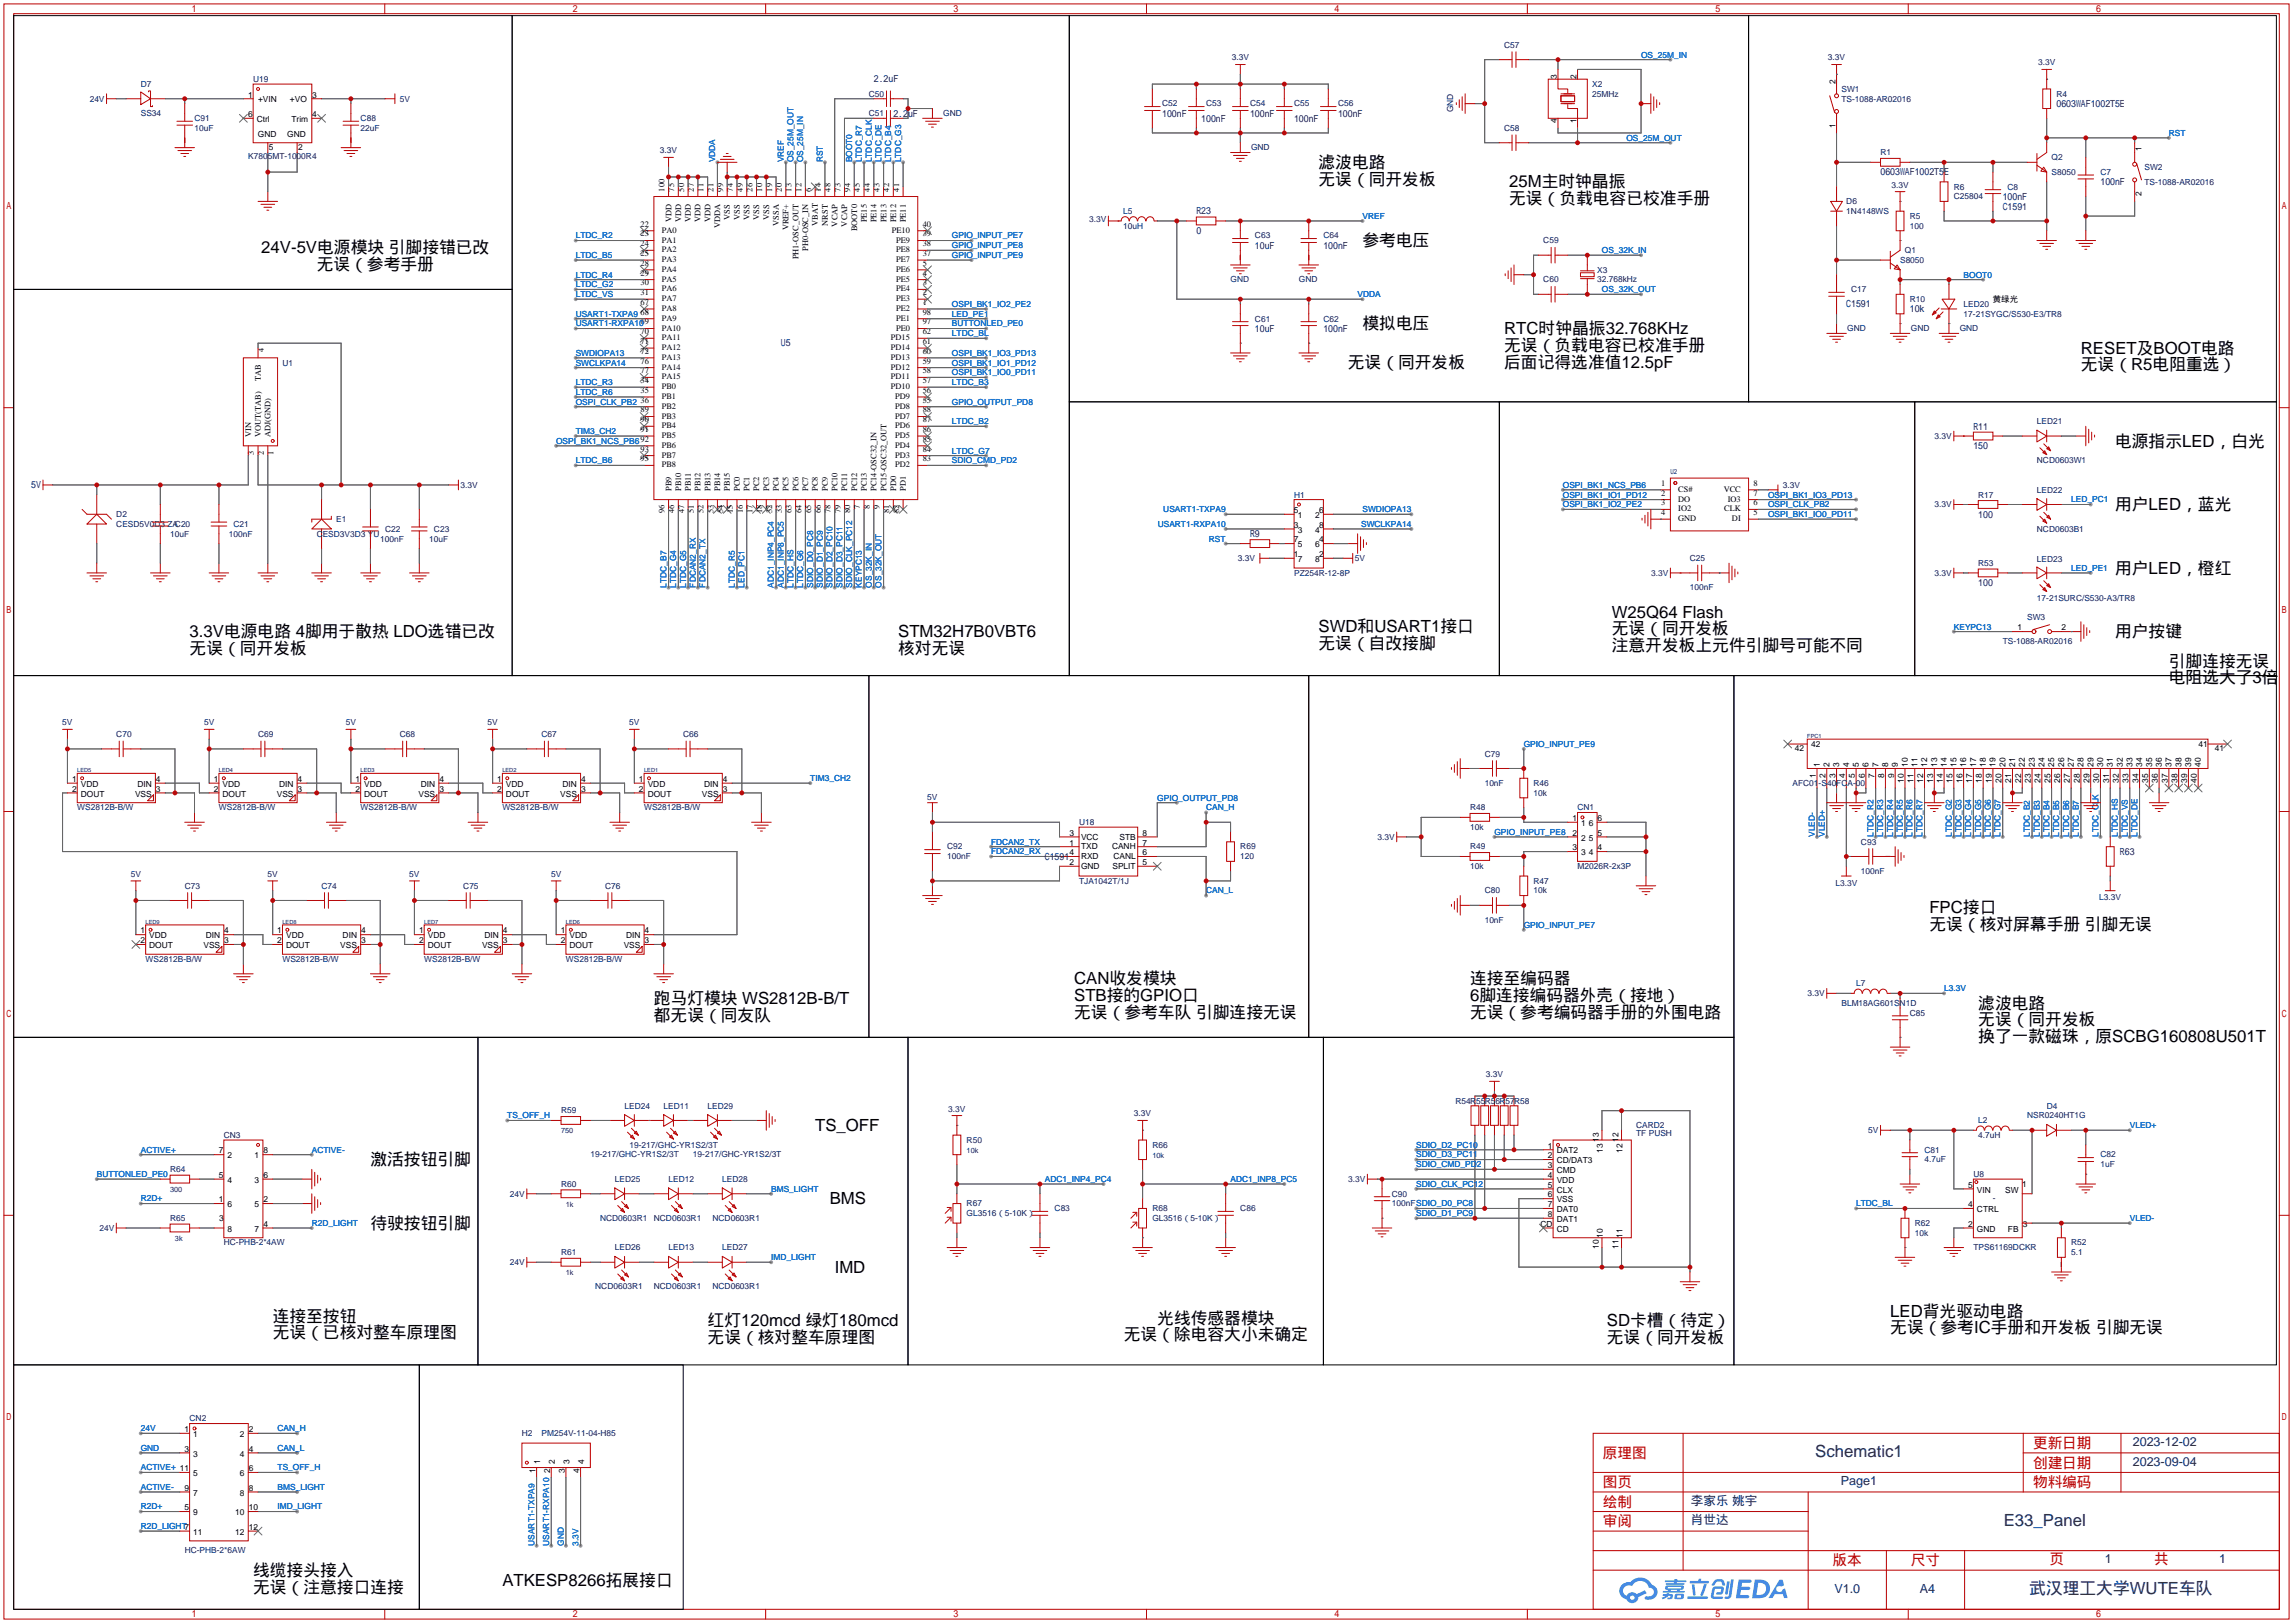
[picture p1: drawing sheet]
<svg xmlns="http://www.w3.org/2000/svg" width="596mm" height="422mm" viewBox="0 0 596 422" stroke-linecap="round" stroke-linejoin="round" font-family="sans-serif">
<defs><g id="words">
<g font-size="4.4">
<text x="342.6" y="43.6">滤波电路</text>
<text x="342.6" y="48">无误（同开发板</text>
<text x="392.2" y="48.7">25M主时钟晶振</text>
<text x="392.2" y="53">无误（负载电容已校准手册</text>
<text x="67.9" y="65.8">24V-5V电源模块 引脚接错已改</text>
<text x="354.1" y="63.9">参考电压</text>
<text x="82.3" y="70.1">无误（参考手册</text>
<text x="354.1" y="85.5">模拟电压</text>
<text x="390.9" y="86.8">RTC时钟晶振32.768KHz</text>
<text x="350.3" y="95.7">无误（同开发板</text>
<text x="390.9" y="91.1">无误（负载电容已校准手册</text>
<text x="390.9" y="95.5">后面记得选准值12.5pF</text>
<text x="540.8" y="91.9">RESET及BOOT电路</text>
<text x="540.8" y="96.2">无误（R5电阻重选）</text>
<text x="549.7" y="116">电源指示LED，白光</text>
<text x="549.7" y="132.5">用户LED，蓝光</text>
<text x="549.7" y="149">用户LED，橙红</text>
<text x="418.8" y="160.5">W25Q64 Flash</text>
<text x="49.3" y="165.5">3.3V电源电路 4脚用于散热 LDO选错已改</text>
<text x="233.4" y="165.5">STM32H7B0VBT6</text>
<text x="342.6" y="164.3">SWD和USART1接口</text>
<text x="418.8" y="164.8">无误（同开发板</text>
<text x="549.7" y="165.5">用户按键</text>
<text x="49.3" y="169.9">无误（同开发板</text>
<text x="233.4" y="169.9">核对无误</text>
<text x="342.6" y="168.6">无误（自改接脚</text>
<text x="418.8" y="169.2">注意开发板上元件引脚号可能不同</text>
<text x="563.6" y="173.2">引脚连接无误</text>
<text x="563.6" y="177.5">电阻选大了3倍</text>
<text x="501.4" y="237.2">FPC接口</text>
<text x="501.4" y="241.6">无误（核对屏幕手册 引脚无误</text>
<text x="279.1" y="255.7">CAN收发模块</text>
<text x="382" y="255.7">连接至编码器</text>
<text x="169.9" y="260.8">跑马灯模块 WS2812B-B/T</text>
<text x="279.1" y="260.1">STB接的GPIO口</text>
<text x="382" y="260.1">6脚连接编码器外壳（接地）</text>
<text x="514.1" y="262.1">滤波电路</text>
<text x="169.9" y="265.1">都无误（同友队</text>
<text x="279.1" y="264.4">无误（参考车队 引脚连接无误</text>
<text x="382" y="264.4">无误（参考编码器手册的外围电路</text>
<text x="514.1" y="266.4">无误（同开发板</text>
<text x="514.1" y="270.8">换了一款磁珠，原SCBG160808U501T</text>
<text x="211.8" y="293.8">TS_OFF</text>
<text x="96.3" y="302.7">激活按钮引脚</text>
<text x="215.6" y="312.9">BMS</text>
<text x="96.3" y="319.2">待驶按钮引脚</text>
<text x="216.9" y="330.6">IMD</text>
<text x="70.9" y="343.3">连接至按钮</text>
<text x="70.9" y="347.7">无误（已核对整车原理图</text>
<text x="183.9" y="344.6">红灯120mcd 绿灯180mcd</text>
<text x="300.7" y="343.9">光线传感器模块</text>
<text x="417.6" y="344.6">SD卡槽（待定）</text>
<text x="491.2" y="342.1">LED背光驱动电路</text>
<text x="491.2" y="346.4">无误（参考IC手册和开发板 引脚无误</text>
<text x="183.9" y="349">无误（核对整车原理图</text>
<text x="292" y="348.2">无误（除电容大小未确定</text>
<text x="417.6" y="349">无误（同开发板</text>
<text x="65.8" y="409.4">线缆接头接入</text>
<text x="65.8" y="413.7">无误（注意接口连接</text>
<text x="130.6" y="411.9">ATKESP8266拓展接口</text>
</g>
<g font-size="4.4" fill="#000080">
<text x="471.7" y="378.5">Schematic1</text>
<text x="520.7" y="396.3">E33_Panel</text>
<text x="527.4" y="414.1">武汉理工大学WUTE车队</text>
</g>
<g font-size="3.8" fill="#b00">
<text x="528.3" y="376.2">更新日期</text>
<text x="416.6" y="378.7">原理图</text>
<text x="528.3" y="381.3">创建日期</text>
<text x="416.6" y="386.3">图页</text>
<text x="528.3" y="386.3">物料编码</text>
<text x="416.6" y="391.4">绘制</text>
<text x="416.6" y="396.5">审阅</text>
<text x="476.2" y="406.7">版本</text>
<text x="496.6" y="406.7">尺寸</text>
<text x="532.6" y="406.4">页</text>
<text x="559.8" y="406.4">共</text>
</g>
<g font-size="3.3" fill="#000080">
<text x="554.2" y="375.7">2023-12-02</text>
<text x="554.2" y="380.8">2023-09-04</text>
<text x="478.4" y="385.9">Page1</text>
<text x="439.4" y="391">李家乐 姚宇</text>
<text x="439.4" y="396">肖世达</text>
<text x="547" y="405.9">1</text>
<text x="576.7" y="405.9">1</text>
<text x="476.7" y="413.8">V1.0</text>
<text x="498.9" y="413.8">A4</text>
</g>
<g font-size="2.5" fill="#000080">
<text x="227.1" y="21.4">2.2uF</text>
<text x="534.4" y="27.8">0603WAF1002T5E</text>
<text x="232.2" y="30.3">2.2uF</text>
<text x="302" y="30.3">100nF</text>
<text x="312.2" y="31.6">100nF</text>
<text x="324.9" y="30.3">100nF</text>
<text x="336.3" y="31.6">100nF</text>
<text x="347.7" y="30.3">100nF</text>
<text x="488.7" y="45.6">0603WAF1002T5E</text>
<text x="520.4" y="51.9">100nF</text>
<text x="545.8" y="48.1">100nF</text>
<text x="310.9" y="55.7">R23</text>
<text x="520.4" y="54.4">C1591</text>
<text x="310.9" y="60.8">0Ω</text>
<text x="326.1" y="64.6">10uF</text>
<text x="343.9" y="64.6">100nF</text>
<text x="479.8" y="79.8">C1591</text>
<text x="496.3" y="81.1">10kΩ</text>
<text x="326.1" y="86.2">10uF</text>
<text x="343.9" y="86.2">100nF</text>
<text x="202.9" y="90">U5</text>
<text x="512.8" y="111.6">R11</text>
<text x="512.8" y="116.7">150Ω</text>
<text x="8.1" y="126.8">5V</text>
<text x="514.1" y="134.5">100Ω</text>
<text x="324.9" y="139.5">R9</text>
<text x="514.1" y="152.2">100Ω</text>
<text x="271.5" y="223.4">C1591</text>
<text x="550.9" y="222.1">R63</text>
</g>
<g font-size="2.2" fill="#000080">
<text x="320.1" y="15.7">3.3V</text>
<text x="390.9" y="12.4">C57</text>
<text x="475" y="15.7">3.3V</text>
<text x="529.6" y="17">3.3V</text>
<text x="36.6" y="22.6">D7</text>
<text x="65.8" y="21.3">U19</text>
<text x="413.8" y="22.6">X2</text>
<text x="478.5" y="23.8">SW1</text>
<text x="23.3" y="26.4">24V</text>
<text x="103.9" y="26.4">5V</text>
<text x="225.8" y="25.1">C50</text>
<text x="302" y="27.7">C52</text>
<text x="313.4" y="27.7">C53</text>
<text x="324.9" y="27.7">C54</text>
<text x="336.3" y="27.7">C55</text>
<text x="347.7" y="27.7">C56</text>
<text x="377.7" y="29.2" transform="rotate(-90 377.7 29.2)">GND</text>
<text x="413.8" y="25.1">25MHz</text>
<text x="478.5" y="26.4">TS-1088-AR02016</text>
<text x="534.4" y="25.1">R4</text>
<text x="36.6" y="30.2">SS34</text>
<text x="50.5" y="31.5">C91</text>
<text x="50.5" y="34">10uF</text>
<text x="93.7" y="31.5">C88</text>
<text x="93.7" y="34">22uF</text>
<text x="225.8" y="30.2">C51</text>
<text x="245.1" y="30.2">GND</text>
<text x="390.9" y="34">C58</text>
<text x="64.5" y="41.3">K7805MT-1000R4</text>
<text x="171.5" y="39.8">3.3V</text>
<text x="325.1" y="39.1">GND</text>
<text x="488.7" y="40.4">R1</text>
<text x="533.1" y="41.6">Q2</text>
<text x="533.1" y="45.4">S8050</text>
<text x="545.8" y="45.4">C7</text>
<text x="557.3" y="44.2">SW2</text>
<text x="557.3" y="48">TS-1088-AR02016</text>
<text x="479.8" y="53.1">D6</text>
<text x="491.5" y="48.7">3.3V</text>
<text x="507.7" y="49.2">R6</text>
<text x="507.7" y="51.8">C25804</text>
<text x="521.7" y="49.2">C8</text>
<text x="283.1" y="57.7">3.3V</text>
<text x="291.8" y="55.6">L5</text>
<text x="291.8" y="59.4">10uH</text>
<text x="479.8" y="55.6">1N4148WS</text>
<text x="496.3" y="56.9">R5</text>
<text x="496.3" y="59.4">100</text>
<text x="326.1" y="61.9">C63</text>
<text x="343.9" y="61.9">C64</text>
<text x="401.1" y="63.2">C59</text>
<text x="495" y="65.8">Q1</text>
<text x="415" y="70.8">X3</text>
<text x="493.8" y="68.3">S8050</text>
<text x="319.8" y="73.4">GND</text>
<text x="337.6" y="73.4">GND</text>
<text x="401.1" y="73.4">C60</text>
<text x="415" y="73.4">32.768kHz</text>
<text x="481.1" y="75.9">C17</text>
<text x="326.1" y="83.5">C61</text>
<text x="343.9" y="83.5">C62</text>
<text x="496.3" y="78.5">R10</text>
<text x="510.3" y="79.7">LED20</text>
<text x="510.3" y="82.3">17-21SYGC/S530-E3/TR8</text>
<text x="480.1" y="86.1">GND</text>
<text x="496.6" y="86.1">GND</text>
<text x="509.3" y="86.1">GND</text>
<text x="73.4" y="95">U1</text>
<text x="529.3" y="110.2">LED21</text>
<text x="502.8" y="114">3.3V</text>
<text x="529.3" y="120.4">NCD0603W1</text>
<text x="119.6" y="126.7">3.3V</text>
<text x="336.3" y="129.3">H1</text>
<text x="463.3" y="126.7">3.3V</text>
<text x="502.8" y="131.8">3.3V</text>
<text x="514.1" y="129.3">R17</text>
<text x="529.3" y="128">LED22</text>
<text x="30.2" y="134.3">D2</text>
<text x="30.2" y="136.9">CESD5V0D3 ZAC20</text>
<text x="60.7" y="136.9">C21</text>
<text x="87.4" y="135.6">E1</text>
<text x="44.2" y="139.4">10uF</text>
<text x="59.4" y="139.4">100nF</text>
<text x="82.3" y="139.4">CESD3V3D3 YU</text>
<text x="98.8" y="140.7">100nF</text>
<text x="100.1" y="138.1">C22</text>
<text x="111.5" y="140.7">10uF</text>
<text x="112.8" y="138.1">C23</text>
<text x="529.3" y="138.1">NCD0603B1</text>
<text x="321.7" y="145.8">3.3V</text>
<text x="336.3" y="149.6">PZ254R-12-8P</text>
<text x="352" y="145.8">5V</text>
<text x="429.1" y="149.6">3.3V</text>
<text x="439.2" y="145.8">C25</text>
<text x="502.8" y="149.6">3.3V</text>
<text x="514.1" y="147">R53</text>
<text x="529.3" y="146">LED23</text>
<text x="439.2" y="153.4">100nF</text>
<text x="526.8" y="161">SW3</text>
<text x="529.3" y="156.2">17-21SURC/S530-A3/TR8</text>
<text x="520.4" y="167.4">TS-1088-AR02016</text>
<text x="16.2" y="188.4">5V</text>
<text x="30.2" y="191.5">C70</text>
<text x="53" y="188.4">5V</text>
<text x="67.1" y="191.5">C69</text>
<text x="89.9" y="188.4">5V</text>
<text x="103.9" y="191.5">C68</text>
<text x="126.7" y="188.4">5V</text>
<text x="140.7" y="191.5">C67</text>
<text x="163.5" y="188.4">5V</text>
<text x="177.5" y="191.5">C66</text>
<text x="385.8" y="196.6">C79</text>
<text x="241" y="207.8">5V</text>
<text x="385.8" y="204.2">10nF</text>
<text x="398.5" y="204.2">R46</text>
<text x="398.5" y="206.7">10k</text>
<text x="465.8" y="204.2">AFC01-S40FCA-00</text>
<text x="20.1" y="210.5">WS2812B-B/W</text>
<text x="56.9" y="210.5">WS2812B-B/W</text>
<text x="93.7" y="210.5">WS2812B-B/W</text>
<text x="130.6" y="210.5">WS2812B-B/W</text>
<text x="167.4" y="210.5">WS2812B-B/W</text>
<text x="280.4" y="214.3">U18</text>
<text x="382" y="210.5">R48</text>
<text x="382" y="215.6">10k</text>
<text x="410" y="210.5">CN1</text>
<text x="246.1" y="220.7">C92</text>
<text x="322.3" y="220.7">R69</text>
<text x="358" y="218.2">3.3V</text>
<text x="382" y="220.7">R49</text>
<text x="483.6" y="219.4">C93</text>
<text x="34" y="227.8">5V</text>
<text x="69.5" y="227.8">5V</text>
<text x="106.4" y="227.8">5V</text>
<text x="143.2" y="227.8">5V</text>
<text x="246.1" y="223.2">100nF</text>
<text x="322.3" y="223.2">120</text>
<text x="382" y="225.8">10k</text>
<text x="410" y="225.8">M2026R-2x3P</text>
<text x="483.6" y="227">100nF</text>
<text x="48" y="230.9">C73</text>
<text x="83.6" y="230.9">C74</text>
<text x="120.4" y="230.9">C75</text>
<text x="157.2" y="230.9">C76</text>
<text x="280.4" y="229.6">TJA1042T/1J</text>
<text x="385.8" y="232.1">C80</text>
<text x="398.5" y="229.6">R47</text>
<text x="398.5" y="232.1">10k</text>
<text x="477" y="230.1">L3.3V</text>
<text x="545.5" y="233.9">L3.3V</text>
<text x="385.8" y="239.7">10nF</text>
<text x="37.8" y="249.9">WS2812B-B/W</text>
<text x="73.4" y="249.9">WS2812B-B/W</text>
<text x="110.2" y="249.9">WS2812B-B/W</text>
<text x="147.1" y="249.9">WS2812B-B/W</text>
<text x="482.3" y="256.3">L7</text>
<text x="469.7" y="258.8">3.3V</text>
<text x="478.5" y="261.3">BLM18AG601SN1D</text>
<text x="496.3" y="263.9">C85</text>
<text x="386.1" y="279.9">3.3V</text>
<text x="378.2" y="286.7">R54R55</text>
<text x="385.8" y="286.7">R56R57</text>
<text x="393.4" y="286.7">R58</text>
<text x="145.8" y="289.3">R59</text>
<text x="162.3" y="288">LED24</text>
<text x="172.5" y="288">LED11</text>
<text x="183.9" y="288">LED29</text>
<text x="246.4" y="288.8">3.3V</text>
<text x="294.7" y="290">3.3V</text>
<text x="425.2" y="293.1">CARD2</text>
<text x="514.1" y="291.8">L2</text>
<text x="526.8" y="290.5">NSR0240HT1G</text>
<text x="531.9" y="288">D4</text>
<text x="58.2" y="295.6">CN3</text>
<text x="163.6" y="298.2">19-217/GHC-YR1S2/3T</text>
<text x="251.2" y="296.9">R50</text>
<text x="299.5" y="298.2">R66</text>
<text x="425.2" y="295.1">TF PUSH</text>
<text x="485.5" y="294.4">5V</text>
<text x="500.1" y="299.4">C81</text>
<text x="514.1" y="295.6">4.7uH</text>
<text x="44.2" y="304.5">R64</text>
<text x="153.4" y="300.7">19-217/GHC-YR1S2/3T</text>
<text x="180.1" y="300.7">19-217/GHC-YR1S2/3T</text>
<text x="500.1" y="302">4.7uF</text>
<text x="512.8" y="305.8">U8</text>
<text x="545.8" y="300.7">C82</text>
<text x="545.8" y="303.2">1uF</text>
<text x="132.5" y="310.9">24V</text>
<text x="145.8" y="308.3">R60</text>
<text x="159.8" y="307.1">LED25</text>
<text x="173.7" y="307.1">LED12</text>
<text x="187.7" y="307.1">LED28</text>
<text x="350.4" y="307.1">3.3V</text>
<text x="361.7" y="310.9">C90</text>
<text x="44.2" y="317.2">R65</text>
<text x="156" y="317.2">NCD0603R1</text>
<text x="169.9" y="317.2">NCD0603R1</text>
<text x="185.2" y="317.2">NCD0603R1</text>
<text x="251.2" y="313.4">R67</text>
<text x="251.2" y="315.9">GL3516（5-10K）</text>
<text x="274.1" y="314.7">C83</text>
<text x="299.5" y="314.7">R68</text>
<text x="299.5" y="317.2">GL3516（5-10K）</text>
<text x="322.3" y="314.7">C86</text>
<text x="361.7" y="313.4">100nFSDIO_D0_PC8</text>
<text x="517.9" y="312.1">-</text>
<text x="25.8" y="319.8">24V</text>
<text x="58.2" y="323.6">HC-PHB-2*4AW</text>
<text x="497.6" y="318.5">R62</text>
<text x="497.6" y="321">10k</text>
<text x="538.2" y="323.6">R52</text>
<text x="132.5" y="328.6">24V</text>
<text x="145.8" y="326.1">R61</text>
<text x="159.8" y="324.8">LED26</text>
<text x="173.7" y="324.8">LED13</text>
<text x="187.7" y="324.8">LED27</text>
<text x="512.8" y="324.8">TPS61169DCKR</text>
<text x="538.2" y="326.1">5.1</text>
<text x="154.7" y="335">NCD0603R1</text>
<text x="169.9" y="335">NCD0603R1</text>
<text x="185.2" y="335">NCD0603R1</text>
<text x="49.3" y="369.3">CN2</text>
<text x="135.6" y="373.1">H2</text>
<text x="140.7" y="373.1">PM254V-11-04-H85</text>
<text x="48" y="403.6">HC-PHB-2*6AW</text>
</g>
<g font-size="2.2" fill="#06c">
<text x="426.5" y="15">OS_25M_IN</text>
<text x="563.6" y="35.3">RST</text>
<text x="422.7" y="36.5">OS_25M_OUT</text>
<text x="185.9" y="42.2" transform="rotate(-90 185.9 42.2)">VDDA</text>
<text x="203.7" y="42.2" transform="rotate(-90 203.7 42.2)">VREF</text>
<text x="206.2" y="42.2" transform="rotate(-90 206.2 42.2)">OS_25M_OUT</text>
<text x="208.8" y="42.2" transform="rotate(-90 208.8 42.2)">OS_25M_IN</text>
<text x="213.8" y="42.2" transform="rotate(-90 213.8 42.2)">RST</text>
<text x="221.5" y="42.2" transform="rotate(-90 221.5 42.2)">BOOT0</text>
<text x="224" y="42.2" transform="rotate(-90 224 42.2)">LTDC_R7</text>
<text x="226.5" y="42.2" transform="rotate(-90 226.5 42.2)">LTDC_CLK</text>
<text x="229.1" y="42.2" transform="rotate(-90 229.1 42.2)">LTDC_DE</text>
<text x="231.6" y="42.2" transform="rotate(-90 231.6 42.2)">LTDC_B4</text>
<text x="234.2" y="42.2" transform="rotate(-90 234.2 42.2)">LTDC_G3</text>
<text x="354.1" y="56.9">VREF</text>
<text x="149.6" y="61.9">LTDC_R2</text>
<text x="247.4" y="64.5">GPIO_INPUT_PE8</text>
<text x="247.4" y="61.9">GPIO_INPUT_PE7</text>
<text x="416.3" y="65.8">OS_32K_IN</text>
<text x="149.6" y="67">LTDC_B5</text>
<text x="247.4" y="67">GPIO_INPUT_PE9</text>
<text x="149.6" y="72.1">LTDC_R4</text>
<text x="149.6" y="74.6">LTDC_G2</text>
<text x="149.6" y="77.2">LTDC_VS</text>
<text x="352.8" y="77.2">VDDA</text>
<text x="416.3" y="75.9">OS_32K_OUT</text>
<text x="510.3" y="72.1">BOOT0</text>
<text x="149.6" y="82.3">USART1-TXPA9</text>
<text x="247.4" y="79.7">OSPI_BK1_IO2_PE2</text>
<text x="247.4" y="82.3">LED_PE1</text>
<text x="149.6" y="84.8">USART1-RXPA1069</text>
<text x="247.4" y="87.3">LTDC_BL</text>
<text x="247.4" y="84.8">BUTTONLED_PE0</text>
<text x="149.6" y="92.4">SWDIOPA13</text>
<text x="149.6" y="95">SWCLKPA14</text>
<text x="247.4" y="95">OSPI_BK1_IO1_PD12</text>
<text x="247.4" y="92.4">OSPI_BK1_IO3_PD13</text>
<text x="149.6" y="100">LTDC_R3</text>
<text x="247.4" y="100">LTDC_B3</text>
<text x="247.4" y="97.5">OSPI_BK1_IO0_PD11</text>
<text x="149.6" y="102.6">LTDC_R6</text>
<text x="149.6" y="105.1">OSPI_CLK_PB2</text>
<text x="247.4" y="105.1">GPIO_OUTPUT_PD8</text>
<text x="149.6" y="112.7">TIM3_CH2</text>
<text x="247.4" y="110.2">LTDC_B2</text>
<text x="144.5" y="115.3">OSPI_BK1_NCS_PB692</text>
<text x="247.4" y="117.8">LTDC_G7</text>
<text x="149.6" y="120.4">LTDC_B6</text>
<text x="247.4" y="120.4">SDIO_CMD_PD2</text>
<text x="406.1" y="126.7">OSPI_BK1_NCS_PB6</text>
<text x="406.1" y="129.3">OSPI_BK1_IO1_PD12</text>
<text x="406.1" y="131.8">OSPI_BK1_IO2_PE2</text>
<text x="459.5" y="131.8">OSPI_CLK_PB2</text>
<text x="459.5" y="129.3">OSPI_BK1_IO3_PD13</text>
<text x="538.2" y="130.5">LED_PC1</text>
<text x="300.9" y="136.9">USART1-RXPA10</text>
<text x="302.3" y="133.1">USART1-TXPA9</text>
<text x="353.7" y="136.9">SWCLKPA14</text>
<text x="354.1" y="133.1">SWDIOPA13</text>
<text x="459.5" y="134.3">OSPI_BK1_IO0_PD11</text>
<text x="314.2" y="140.7">RST</text>
<text x="538.2" y="148.3">LED_PE1</text>
<text x="173.2" y="152.7" transform="rotate(-90 173.2 152.7)">LTDC_B7</text>
<text x="175.7" y="152.7" transform="rotate(-90 175.7 152.7)">LTDC_G4</text>
<text x="178.3" y="152.7" transform="rotate(-90 178.3 152.7)">LTDC_G5</text>
<text x="180.8" y="152.7" transform="rotate(-90 180.8 152.7)">FDCAN2_RX</text>
<text x="183.4" y="152.7" transform="rotate(-90 183.4 152.7)">FDCAN2_TX</text>
<text x="191" y="152.7" transform="rotate(-90 191 152.7)">LTDC_R5</text>
<text x="193.5" y="152.7" transform="rotate(-90 193.5 152.7)">LED_PC1</text>
<text x="201.1" y="152.7" transform="rotate(-90 201.1 152.7)">ADC1_INP4_PC4</text>
<text x="203.7" y="152.7" transform="rotate(-90 203.7 152.7)">ADC1_INP8_PC5</text>
<text x="206.2" y="152.7" transform="rotate(-90 206.2 152.7)">LTDC_HS</text>
<text x="208.8" y="152.7" transform="rotate(-90 208.8 152.7)">LTDC_G6</text>
<text x="211.3" y="152.7" transform="rotate(-90 211.3 152.7)">SDIO_D0_PC8</text>
<text x="213.8" y="152.7" transform="rotate(-90 213.8 152.7)">SDIO_D1_PC9</text>
<text x="216.4" y="152.7" transform="rotate(-90 216.4 152.7)">SDIO_D2_PC10</text>
<text x="218.9" y="152.7" transform="rotate(-90 218.9 152.7)">SDIO_D3_PC11</text>
<text x="221.5" y="152.7" transform="rotate(-90 221.5 152.7)">SDIO_CLK_PC12</text>
<text x="224" y="152.7" transform="rotate(-90 224 152.7)">KEYPC13</text>
<text x="226.5" y="152.7" transform="rotate(-90 226.5 152.7)">OS_32K_IN</text>
<text x="229.1" y="152.7" transform="rotate(-90 229.1 152.7)">OS_32K_OUT</text>
<text x="507.7" y="163.5">KEYPC13</text>
<text x="396" y="194">GPIO_INPUT_PE9</text>
<text x="210.6" y="202.9">TIM3_CH2</text>
<text x="300.7" y="208">GPIO_OUTPUT_PD8</text>
<text x="313.4" y="210.5">CAN_H</text>
<text x="257.6" y="219.4">FDCAN2_TX</text>
<text x="257.6" y="222">FDCAN2_RX</text>
<text x="388.4" y="216.9">GPIO_INPUT_PE8</text>
<text x="471.6" y="217.4" transform="rotate(-90 471.6 217.4)">VLED-</text>
<text x="474.2" y="217.4" transform="rotate(-90 474.2 217.4)">VLED+</text>
<text x="486.9" y="217.4" transform="rotate(-90 486.9 217.4)">LTDC_R2</text>
<text x="489.4" y="217.4" transform="rotate(-90 489.4 217.4)">LTDC_R3</text>
<text x="492" y="217.4" transform="rotate(-90 492 217.4)">LTDC_R4</text>
<text x="494.5" y="217.4" transform="rotate(-90 494.5 217.4)">LTDC_R5</text>
<text x="497" y="217.4" transform="rotate(-90 497 217.4)">LTDC_R6</text>
<text x="499.6" y="217.4" transform="rotate(-90 499.6 217.4)">LTDC_R7</text>
<text x="507.2" y="217.4" transform="rotate(-90 507.2 217.4)">LTDC_G2</text>
<text x="509.7" y="217.4" transform="rotate(-90 509.7 217.4)">LTDC_G3</text>
<text x="512.3" y="217.4" transform="rotate(-90 512.3 217.4)">LTDC_G4</text>
<text x="514.8" y="217.4" transform="rotate(-90 514.8 217.4)">LTDC_G5</text>
<text x="517.4" y="217.4" transform="rotate(-90 517.4 217.4)">LTDC_G6</text>
<text x="519.9" y="217.4" transform="rotate(-90 519.9 217.4)">LTDC_G7</text>
<text x="527.5" y="217.4" transform="rotate(-90 527.5 217.4)">LTDC_B2</text>
<text x="530.1" y="217.4" transform="rotate(-90 530.1 217.4)">LTDC_B3</text>
<text x="532.6" y="217.4" transform="rotate(-90 532.6 217.4)">LTDC_B4</text>
<text x="535.1" y="217.4" transform="rotate(-90 535.1 217.4)">LTDC_B5</text>
<text x="537.7" y="217.4" transform="rotate(-90 537.7 217.4)">LTDC_B6</text>
<text x="540.2" y="217.4" transform="rotate(-90 540.2 217.4)">LTDC_B7</text>
<text x="545.3" y="217.4" transform="rotate(-90 545.3 217.4)">LTDC_CLK</text>
<text x="550.4" y="217.4" transform="rotate(-90 550.4 217.4)">LTDC_HS</text>
<text x="552.9" y="217.4" transform="rotate(-90 552.9 217.4)">LTDC_VS</text>
<text x="555.5" y="217.4" transform="rotate(-90 555.5 217.4)">LTDC_DE</text>
<text x="313.4" y="232.1">CAN_L</text>
<text x="396" y="241">GPIO_INPUT_PE7</text>
<text x="505.2" y="257.5">L3.3V</text>
<text x="131.8" y="290.5">TS_OFF_H</text>
<text x="553.5" y="293.1">VLED+</text>
<text x="36.6" y="299.4">ACTIVE+</text>
<text x="81" y="299.4">ACTIVE-</text>
<text x="368" y="298.2">SDIO_D2_PC10</text>
<text x="25.1" y="305.8">BUTTONLED_PE0</text>
<text x="368" y="300.7">SDIO_D3_PC11</text>
<text x="368" y="303.2">SDIO_CMD_PD2</text>
<text x="200.4" y="309.6">BMS_LIGHT</text>
<text x="271.5" y="307.1">ADC1_INP4_PC4</text>
<text x="319.8" y="307.1">ADC1_INP8_PC5</text>
<text x="368" y="308.3">SDIO_CLK_PC12</text>
<text x="36.6" y="312.1">R2D+</text>
<text x="368" y="315.9">SDIO_D1_PC9</text>
<text x="482.3" y="313.4">LTDC_BL</text>
<text x="553.5" y="317.2">VLED-</text>
<text x="81" y="318.5">R2D_LIGHT</text>
<text x="200.4" y="327.4">IMD_LIGHT</text>
<text x="36.6" y="371.8">24V</text>
<text x="72.1" y="371.8">CAN_H</text>
<text x="36.6" y="376.9">GND</text>
<text x="72.1" y="376.9">CAN_L</text>
<text x="36.6" y="382">ACTIVE+ 11</text>
<text x="72.1" y="382">TS_OFF_H</text>
<text x="36.6" y="387.1">ACTIVE-</text>
<text x="72.1" y="387.1">BMS_LIGHT</text>
<text x="36.6" y="392.1">R2D+</text>
<text x="72.1" y="392.1">IMD_LIGHT</text>
<text x="36.6" y="397.2">R2D_LIGHT7</text>
<text x="138.9" y="401.6" transform="rotate(-90 138.9 401.6)">USART1-TXPA9</text>
<text x="142.7" y="401.6" transform="rotate(-90 142.7 401.6)">USART1-RXPA10</text>
<text x="146.5" y="401.6" transform="rotate(-90 146.5 401.6)">GND</text>
<text x="150.3" y="401.6" transform="rotate(-90 150.3 401.6)">3.3V</text>
</g>
<g font-size="2.2">
<text x="404.6" y="20.6" transform="rotate(-90 404.6 20.6)">3</text>
<text x="409.6" y="20.6" transform="rotate(-90 409.6 20.6)">2</text>
<text x="477" y="21.8" transform="rotate(-90 477 21.8)">2</text>
<text x="64.4" y="25.3">1</text>
<text x="67.1" y="26.4">+VIN</text>
<text x="75.3" y="26.4">+VO</text>
<text x="81.2" y="25.3">3</text>
<text x="64.4" y="30.4">6</text>
<text x="66.7" y="31.7">Ctrl</text>
<text x="67" y="35.7">GND</text>
<text x="74.7" y="35.7">GND</text>
<text x="75.7" y="31.7">Trim</text>
<text x="81.2" y="30.4">4</text>
<text x="404.6" y="31.9" transform="rotate(-90 404.6 31.9)">4</text>
<text x="409.6" y="31.9" transform="rotate(-90 409.6 31.9)">1</text>
<text x="477" y="33.2" transform="rotate(-90 477 33.2)">1</text>
<text x="69.8" y="38.8">5</text>
<text x="77.4" y="38.8">2</text>
<text x="556.5" y="39.3" transform="rotate(-90 556.5 39.3)">1</text>
<text x="172.7" y="49.8" transform="rotate(-90 172.7 49.8)">100</text>
<text x="175.2" y="49.8" transform="rotate(-90 175.2 49.8)">75</text>
<text x="177.8" y="49.8" transform="rotate(-90 177.8 49.8)">50</text>
<text x="180.3" y="49.8" transform="rotate(-90 180.3 49.8)">27</text>
<text x="182.8" y="49.8" transform="rotate(-90 182.8 49.8)">11</text>
<text x="185.4" y="49.8" transform="rotate(-90 185.4 49.8)">21</text>
<text x="187.9" y="49.8" transform="rotate(-90 187.9 49.8)">99</text>
<text x="190.5" y="49.8" transform="rotate(-90 190.5 49.8)">74</text>
<text x="193" y="49.8" transform="rotate(-90 193 49.8)">49</text>
<text x="195.5" y="49.8" transform="rotate(-90 195.5 49.8)">26</text>
<text x="198.1" y="49.8" transform="rotate(-90 198.1 49.8)">10</text>
<text x="200.6" y="49.8" transform="rotate(-90 200.6 49.8)">19</text>
<text x="203.2" y="49.8" transform="rotate(-90 203.2 49.8)">20</text>
<text x="205.7" y="49.8" transform="rotate(-90 205.7 49.8)">13</text>
<text x="208.2" y="49.8" transform="rotate(-90 208.2 49.8)">12</text>
<text x="210.8" y="49.8" transform="rotate(-90 210.8 49.8)">6</text>
<text x="213.3" y="49.8" transform="rotate(-90 213.3 49.8)">14</text>
<text x="215.9" y="49.8" transform="rotate(-90 215.9 49.8)">48</text>
<text x="218.4" y="49.8" transform="rotate(-90 218.4 49.8)">73</text>
<text x="220.9" y="49.8" transform="rotate(-90 220.9 49.8)">94</text>
<text x="223.5" y="49.8" transform="rotate(-90 223.5 49.8)">45</text>
<text x="226" y="49.8" transform="rotate(-90 226 49.8)">44</text>
<text x="228.6" y="49.8" transform="rotate(-90 228.6 49.8)">43</text>
<text x="231.1" y="49.8" transform="rotate(-90 231.1 49.8)">42</text>
<text x="233.6" y="49.8" transform="rotate(-90 233.6 49.8)">41</text>
<text x="556.5" y="51" transform="rotate(-90 556.5 51)">2</text>
<text x="166.5" y="58.9">22</text>
<text x="174.5" y="57.8" transform="rotate(-90 174.5 57.8)">VDD</text>
<text x="177" y="57.8" transform="rotate(-90 177 57.8)">VDD</text>
<text x="179.5" y="57.8" transform="rotate(-90 179.5 57.8)">VDD</text>
<text x="182.1" y="57.8" transform="rotate(-90 182.1 57.8)">VDD</text>
<text x="184.6" y="57.8" transform="rotate(-90 184.6 57.8)">VDD</text>
<text x="187.2" y="59.4" transform="rotate(-90 187.2 59.4)">VDDA</text>
<text x="189.7" y="57" transform="rotate(-90 189.7 57)">VSS</text>
<text x="192.2" y="57" transform="rotate(-90 192.2 57)">VSS</text>
<text x="194.8" y="57" transform="rotate(-90 194.8 57)">VSS</text>
<text x="197.3" y="57" transform="rotate(-90 197.3 57)">VSS</text>
<text x="199.9" y="57" transform="rotate(-90 199.9 57)">VSS</text>
<text x="202.4" y="58.6" transform="rotate(-90 202.4 58.6)">VSSA</text>
<text x="204.9" y="59.8" transform="rotate(-90 204.9 59.8)">VREF+</text>
<text x="212.6" y="58.7" transform="rotate(-90 212.6 58.7)">VBAT</text>
<text x="215.1" y="58.6" transform="rotate(-90 215.1 58.6)">NRST</text>
<text x="217.6" y="58.9" transform="rotate(-90 217.6 58.9)">VCAP</text>
<text x="220.2" y="58.9" transform="rotate(-90 220.2 58.9)">VCAP</text>
<text x="225.3" y="57.8" transform="rotate(-90 225.3 57.8)">PE15</text>
<text x="227.8" y="57.8" transform="rotate(-90 227.8 57.8)">PE14</text>
<text x="230.3" y="57.8" transform="rotate(-90 230.3 57.8)">PE13</text>
<text x="232.9" y="57.8" transform="rotate(-90 232.9 57.8)">PE12</text>
<text x="235.4" y="57.8" transform="rotate(-90 235.4 57.8)">PE11</text>
<text x="239.8" y="58.9">40</text>
<text x="166.5" y="61.4">23</text>
<text x="166.5" y="64">24</text>
<text x="172" y="60.5">PA0</text>
<text x="172" y="63">PA1</text>
<text x="172" y="65.6">PA2</text>
<text x="210" y="65.2" transform="rotate(-90 210 65.2)">PH0-OSC_IN</text>
<text x="222.7" y="60.1" transform="rotate(-90 222.7 60.1)">BOOT0</text>
<text x="231.8" y="60.5">PE10</text>
<text x="232.9" y="65.6">PE8</text>
<text x="232.9" y="63">PE9</text>
<text x="239.8" y="64">38</text>
<text x="239.8" y="61.4">39</text>
<text x="166.5" y="66.5">25</text>
<text x="166.5" y="69.1">28</text>
<text x="166.5" y="71.6">29</text>
<text x="172" y="68.1">PA3</text>
<text x="172" y="70.6">PA4</text>
<text x="207.5" y="67.4" transform="rotate(-90 207.5 67.4)">PH1-OSC_OUT</text>
<text x="232.9" y="70.6">PE6</text>
<text x="232.9" y="68.1">PE7</text>
<text x="239.8" y="71.6">4</text>
<text x="239.8" y="69.1">5</text>
<text x="239.8" y="66.5">37</text>
<text x="166.5" y="74.1">30</text>
<text x="166.5" y="76.7">31</text>
<text x="172" y="73.2">PA5</text>
<text x="172" y="75.7">PA6</text>
<text x="232.9" y="75.7">PE4</text>
<text x="232.9" y="73.2">PE5</text>
<text x="239.8" y="76.7">2</text>
<text x="239.8" y="74.1">3</text>
<text x="166.5" y="79.2">67</text>
<text x="166.5" y="81.8">68</text>
<text x="172" y="78.3">PA7</text>
<text x="172" y="80.8">PA8</text>
<text x="172" y="83.3">PA9</text>
<text x="232.9" y="83.3">PE1</text>
<text x="232.9" y="80.8">PE2</text>
<text x="232.9" y="78.3">PE3</text>
<text x="239.8" y="81.8">98</text>
<text x="239.8" y="79.2">1</text>
<text x="517.9" y="78.5">黄绿光</text>
<text x="166.5" y="86.8">70</text>
<text x="166.5" y="89.4">71</text>
<text x="172" y="85.9">PA10</text>
<text x="172" y="88.4">PA11</text>
<text x="231.5" y="88.4">PD15</text>
<text x="232.9" y="85.9">PE0</text>
<text x="239.8" y="89.4">61</text>
<text x="239.8" y="86.8">62</text>
<text x="239.8" y="84.3">97</text>
<text x="68.5" y="91.3" transform="rotate(-90 68.5 91.3)">4</text>
<text x="166.5" y="91.9">72</text>
<text x="166.5" y="94.5">76</text>
<text x="172" y="91">PA12</text>
<text x="172" y="93.5">PA13</text>
<text x="231.5" y="93.5">PD13</text>
<text x="231.5" y="91">PD14</text>
<text x="239.8" y="94.5">59</text>
<text x="239.8" y="91.9">60</text>
<text x="67.8" y="99.1" transform="rotate(-90 67.8 99.1)">TAB</text>
<text x="166.5" y="97">77</text>
<text x="166.5" y="99.5">34</text>
<text x="172" y="96">PA14</text>
<text x="172" y="98.6">PA15</text>
<text x="172" y="101.1">PB0</text>
<text x="231.5" y="101.1">PD10</text>
<text x="231.5" y="98.6">PD11</text>
<text x="231.5" y="96">PD12</text>
<text x="239.8" y="99.5">57</text>
<text x="239.8" y="97">58</text>
<text x="166.5" y="102.1">35</text>
<text x="166.5" y="104.6">36</text>
<text x="166.5" y="107.2">89</text>
<text x="172" y="103.7">PB1</text>
<text x="172" y="106.2">PB2</text>
<text x="232.6" y="106.2">PD8</text>
<text x="232.6" y="103.7">PD9</text>
<text x="239.8" y="107.2">88</text>
<text x="239.8" y="104.6">55</text>
<text x="239.8" y="102.1">56</text>
<text x="65.2" y="113.6" transform="rotate(-90 65.2 113.6)">VIN</text>
<text x="67.8" y="113.6" transform="rotate(-90 67.8 113.6)">VOUT(TAB)</text>
<text x="70.3" y="113.6" transform="rotate(-90 70.3 113.6)">ADJ(GND)</text>
<text x="166.5" y="109.7">90</text>
<text x="166.5" y="112.2">91</text>
<text x="172" y="108.7">PB3</text>
<text x="172" y="111.3">PB4</text>
<text x="172" y="113.8">PB5</text>
<text x="232.6" y="113.8">PD5</text>
<text x="232.6" y="111.3">PD6</text>
<text x="232.6" y="108.7">PD7</text>
<text x="239.8" y="112.2">86</text>
<text x="239.8" y="109.7">87</text>
<text x="66" y="118.2" transform="rotate(-90 66 118.2)">3</text>
<text x="68.5" y="118.2" transform="rotate(-90 68.5 118.2)">2</text>
<text x="71.1" y="118.2" transform="rotate(-90 71.1 118.2)">1</text>
<text x="166.5" y="117.3">93</text>
<text x="166.5" y="119.9">95</text>
<text x="172" y="116.4">PB6</text>
<text x="172" y="118.9">PB7</text>
<text x="232.6" y="118.9">PD3</text>
<text x="232.6" y="116.4">PD4</text>
<text x="239.8" y="119.9">83</text>
<text x="239.8" y="117.3">84</text>
<text x="239.8" y="114.8">85</text>
<text x="172" y="121.4">PB8</text>
<text x="232.6" y="121.4">PD2</text>
<text x="174.5" y="127.6" transform="rotate(-90 174.5 127.6)">PB9</text>
<text x="177" y="127.6" transform="rotate(-90 177 127.6)">PB10</text>
<text x="179.5" y="127.6" transform="rotate(-90 179.5 127.6)">PB11</text>
<text x="182.1" y="127.6" transform="rotate(-90 182.1 127.6)">PB12</text>
<text x="184.6" y="127.6" transform="rotate(-90 184.6 127.6)">PB13</text>
<text x="187.2" y="127.6" transform="rotate(-90 187.2 127.6)">PB14</text>
<text x="189.7" y="127.6" transform="rotate(-90 189.7 127.6)">PB15</text>
<text x="192.2" y="127.6" transform="rotate(-90 192.2 127.6)">PC0</text>
<text x="194.8" y="127.6" transform="rotate(-90 194.8 127.6)">PC1</text>
<text x="197.3" y="127.6" transform="rotate(-90 197.3 127.6)">PC2</text>
<text x="199.9" y="127.6" transform="rotate(-90 199.9 127.6)">PC3</text>
<text x="202.4" y="127.6" transform="rotate(-90 202.4 127.6)">PC4</text>
<text x="204.9" y="127.6" transform="rotate(-90 204.9 127.6)">PC5</text>
<text x="207.5" y="127.6" transform="rotate(-90 207.5 127.6)">PC6</text>
<text x="210" y="127.6" transform="rotate(-90 210 127.6)">PC7</text>
<text x="212.6" y="127.6" transform="rotate(-90 212.6 127.6)">PC8</text>
<text x="215.1" y="127.6" transform="rotate(-90 215.1 127.6)">PC9</text>
<text x="217.6" y="127.6" transform="rotate(-90 217.6 127.6)">PC10</text>
<text x="220.2" y="127.6" transform="rotate(-90 220.2 127.6)">PC11</text>
<text x="222.7" y="127.6" transform="rotate(-90 222.7 127.6)">PC12</text>
<text x="225.3" y="127.6" transform="rotate(-90 225.3 127.6)">PC13</text>
<text x="227.8" y="127.6" transform="rotate(-90 227.8 127.6)">PC14-OSC32_IN</text>
<text x="230.3" y="127.6" transform="rotate(-90 230.3 127.6)">PC15-OSC32_OUT</text>
<text x="232.9" y="127.6" transform="rotate(-90 232.9 127.6)">PD0</text>
<text x="235.4" y="127.6" transform="rotate(-90 235.4 127.6)">PD1</text>
<text x="431.7" y="126.2">1</text>
<text x="431.7" y="128.7">2</text>
<text x="431.7" y="131.3">3</text>
<text x="436.1" y="127.8">CS#</text>
<text x="436.1" y="130.3">DO</text>
<text x="447.9" y="127.8">VCC</text>
<text x="449" y="130.3">IO3</text>
<text x="455.7" y="131.3">6</text>
<text x="455.7" y="128.7">7</text>
<text x="455.7" y="126.2">8</text>
<text x="172.7" y="133.2" transform="rotate(-90 172.7 133.2)">96</text>
<text x="175.2" y="133.2" transform="rotate(-90 175.2 133.2)">46</text>
<text x="177.8" y="133.2" transform="rotate(-90 177.8 133.2)">47</text>
<text x="180.3" y="133.2" transform="rotate(-90 180.3 133.2)">51</text>
<text x="182.8" y="133.2" transform="rotate(-90 182.8 133.2)">52</text>
<text x="185.4" y="133.2" transform="rotate(-90 185.4 133.2)">53</text>
<text x="187.9" y="133.2" transform="rotate(-90 187.9 133.2)">54</text>
<text x="190.5" y="133.2" transform="rotate(-90 190.5 133.2)">15</text>
<text x="193" y="133.2" transform="rotate(-90 193 133.2)">16</text>
<text x="195.5" y="133.2" transform="rotate(-90 195.5 133.2)">17</text>
<text x="198.1" y="133.2" transform="rotate(-90 198.1 133.2)">18</text>
<text x="200.6" y="133.2" transform="rotate(-90 200.6 133.2)">32</text>
<text x="203.2" y="133.2" transform="rotate(-90 203.2 133.2)">33</text>
<text x="205.7" y="133.2" transform="rotate(-90 205.7 133.2)">63</text>
<text x="208.2" y="133.2" transform="rotate(-90 208.2 133.2)">64</text>
<text x="210.8" y="133.2" transform="rotate(-90 210.8 133.2)">65</text>
<text x="213.3" y="133.2" transform="rotate(-90 213.3 133.2)">66</text>
<text x="215.9" y="133.2" transform="rotate(-90 215.9 133.2)">78</text>
<text x="218.4" y="133.2" transform="rotate(-90 218.4 133.2)">79</text>
<text x="220.9" y="133.2" transform="rotate(-90 220.9 133.2)">80</text>
<text x="223.5" y="132.2" transform="rotate(-90 223.5 132.2)">7</text>
<text x="226" y="132.2" transform="rotate(-90 226 132.2)">8</text>
<text x="228.6" y="132.2" transform="rotate(-90 228.6 132.2)">9</text>
<text x="231.1" y="133.2" transform="rotate(-90 231.1 133.2)">81</text>
<text x="233.6" y="133.2" transform="rotate(-90 233.6 133.2)">82</text>
<text x="336.2" y="133.3">5</text>
<text x="336.2" y="137.1">3</text>
<text x="337.2" y="134.6">1</text>
<text x="341.8" y="134.6">2</text>
<text x="342.8" y="137.1">8</text>
<text x="342.8" y="133.3">6</text>
<text x="431.7" y="133.8">4</text>
<text x="436.1" y="132.9">IO2</text>
<text x="436.1" y="135.4">GND</text>
<text x="448" y="132.9">CLK</text>
<text x="450.1" y="135.4">DI</text>
<text x="455.7" y="133.8">5</text>
<text x="336.2" y="140.9">7</text>
<text x="337.2" y="138.4">3</text>
<text x="337.2" y="142.2">5</text>
<text x="341.8" y="142.2">6</text>
<text x="341.8" y="138.4">4</text>
<text x="342.8" y="140.9">4</text>
<text x="336.2" y="144.7">1</text>
<text x="337.2" y="146">7</text>
<text x="341.8" y="146">8</text>
<text x="342.8" y="144.7">2</text>
<text x="524.3" y="163.8">1</text>
<text x="535.7" y="163.8">2</text>
<text x="466.4" y="195.2">42</text>
<text x="470.6" y="194.2">42</text>
<text x="571.3" y="194.2">41</text>
<text x="575.5" y="195.2">41</text>
<text x="18.7" y="203.1">1</text>
<text x="40.5" y="203.1">4</text>
<text x="55.6" y="203.1">1</text>
<text x="77.3" y="203.1">4</text>
<text x="92.4" y="203.1">1</text>
<text x="114.2" y="203.1">4</text>
<text x="129.2" y="203.1">1</text>
<text x="151" y="203.1">4</text>
<text x="166" y="203.1">1</text>
<text x="187.8" y="203.1">4</text>
<text x="471.9" y="202.1" transform="rotate(-90 471.9 202.1)">1</text>
<text x="472.9" y="199.1" transform="rotate(-90 472.9 199.1)">1</text>
<text x="474.4" y="202.1" transform="rotate(-90 474.4 202.1)">2</text>
<text x="475.4" y="199.1" transform="rotate(-90 475.4 199.1)">2</text>
<text x="477" y="202.1" transform="rotate(-90 477 202.1)">3</text>
<text x="478" y="199.1" transform="rotate(-90 478 199.1)">3</text>
<text x="479.5" y="202.1" transform="rotate(-90 479.5 202.1)">4</text>
<text x="480.5" y="199.1" transform="rotate(-90 480.5 199.1)">4</text>
<text x="482" y="202.1" transform="rotate(-90 482 202.1)">5</text>
<text x="483.1" y="199.1" transform="rotate(-90 483.1 199.1)">5</text>
<text x="484.6" y="202.1" transform="rotate(-90 484.6 202.1)">6</text>
<text x="485.6" y="199.1" transform="rotate(-90 485.6 199.1)">6</text>
<text x="487.1" y="202.1" transform="rotate(-90 487.1 202.1)">7</text>
<text x="488.1" y="199.1" transform="rotate(-90 488.1 199.1)">7</text>
<text x="489.7" y="202.1" transform="rotate(-90 489.7 202.1)">8</text>
<text x="490.7" y="199.1" transform="rotate(-90 490.7 199.1)">8</text>
<text x="492.2" y="202.1" transform="rotate(-90 492.2 202.1)">9</text>
<text x="493.2" y="199.1" transform="rotate(-90 493.2 199.1)">9</text>
<text x="494.7" y="203.3" transform="rotate(-90 494.7 203.3)">10</text>
<text x="495.8" y="199.1" transform="rotate(-90 495.8 199.1)">10</text>
<text x="497.3" y="203.3" transform="rotate(-90 497.3 203.3)">11</text>
<text x="498.3" y="199.1" transform="rotate(-90 498.3 199.1)">11</text>
<text x="499.8" y="203.3" transform="rotate(-90 499.8 203.3)">12</text>
<text x="500.8" y="199.1" transform="rotate(-90 500.8 199.1)">12</text>
<text x="502.4" y="203.3" transform="rotate(-90 502.4 203.3)">13</text>
<text x="503.4" y="199.1" transform="rotate(-90 503.4 199.1)">13</text>
<text x="504.9" y="203.3" transform="rotate(-90 504.9 203.3)">14</text>
<text x="505.9" y="199.1" transform="rotate(-90 505.9 199.1)">14</text>
<text x="507.4" y="203.3" transform="rotate(-90 507.4 203.3)">15</text>
<text x="508.5" y="199.1" transform="rotate(-90 508.5 199.1)">15</text>
<text x="510" y="203.3" transform="rotate(-90 510 203.3)">16</text>
<text x="511" y="199.1" transform="rotate(-90 511 199.1)">16</text>
<text x="512.5" y="203.3" transform="rotate(-90 512.5 203.3)">17</text>
<text x="513.5" y="199.1" transform="rotate(-90 513.5 199.1)">17</text>
<text x="515.1" y="203.3" transform="rotate(-90 515.1 203.3)">18</text>
<text x="516.1" y="199.1" transform="rotate(-90 516.1 199.1)">18</text>
<text x="517.6" y="203.3" transform="rotate(-90 517.6 203.3)">19</text>
<text x="518.6" y="199.1" transform="rotate(-90 518.6 199.1)">19</text>
<text x="520.1" y="203.3" transform="rotate(-90 520.1 203.3)">20</text>
<text x="521.2" y="199.1" transform="rotate(-90 521.2 199.1)">20</text>
<text x="522.7" y="203.3" transform="rotate(-90 522.7 203.3)">21</text>
<text x="523.7" y="199.1" transform="rotate(-90 523.7 199.1)">21</text>
<text x="525.2" y="203.3" transform="rotate(-90 525.2 203.3)">22</text>
<text x="526.2" y="199.1" transform="rotate(-90 526.2 199.1)">22</text>
<text x="527.8" y="203.3" transform="rotate(-90 527.8 203.3)">23</text>
<text x="528.8" y="199.1" transform="rotate(-90 528.8 199.1)">23</text>
<text x="530.3" y="203.3" transform="rotate(-90 530.3 203.3)">24</text>
<text x="531.3" y="199.1" transform="rotate(-90 531.3 199.1)">24</text>
<text x="532.8" y="203.3" transform="rotate(-90 532.8 203.3)">25</text>
<text x="533.9" y="199.1" transform="rotate(-90 533.9 199.1)">25</text>
<text x="535.4" y="203.3" transform="rotate(-90 535.4 203.3)">26</text>
<text x="536.4" y="199.1" transform="rotate(-90 536.4 199.1)">26</text>
<text x="537.9" y="203.3" transform="rotate(-90 537.9 203.3)">27</text>
<text x="538.9" y="199.1" transform="rotate(-90 538.9 199.1)">27</text>
<text x="540.5" y="203.3" transform="rotate(-90 540.5 203.3)">28</text>
<text x="541.5" y="199.1" transform="rotate(-90 541.5 199.1)">28</text>
<text x="543" y="203.3" transform="rotate(-90 543 203.3)">29</text>
<text x="544" y="199.1" transform="rotate(-90 544 199.1)">29</text>
<text x="545.5" y="203.3" transform="rotate(-90 545.5 203.3)">30</text>
<text x="546.6" y="199.1" transform="rotate(-90 546.6 199.1)">30</text>
<text x="548.1" y="203.3" transform="rotate(-90 548.1 203.3)">31</text>
<text x="549.1" y="199.1" transform="rotate(-90 549.1 199.1)">31</text>
<text x="550.6" y="203.3" transform="rotate(-90 550.6 203.3)">32</text>
<text x="551.6" y="199.1" transform="rotate(-90 551.6 199.1)">32</text>
<text x="553.2" y="203.3" transform="rotate(-90 553.2 203.3)">33</text>
<text x="554.2" y="199.1" transform="rotate(-90 554.2 199.1)">33</text>
<text x="555.7" y="203.3" transform="rotate(-90 555.7 203.3)">34</text>
<text x="556.7" y="199.1" transform="rotate(-90 556.7 199.1)">34</text>
<text x="558.2" y="203.3" transform="rotate(-90 558.2 203.3)">35</text>
<text x="559.3" y="199.1" transform="rotate(-90 559.3 199.1)">35</text>
<text x="560.8" y="203.3" transform="rotate(-90 560.8 203.3)">36</text>
<text x="561.8" y="199.1" transform="rotate(-90 561.8 199.1)">36</text>
<text x="563.3" y="203.3" transform="rotate(-90 563.3 203.3)">37</text>
<text x="564.3" y="199.1" transform="rotate(-90 564.3 199.1)">37</text>
<text x="565.9" y="203.3" transform="rotate(-90 565.9 203.3)">38</text>
<text x="566.9" y="199.1" transform="rotate(-90 566.9 199.1)">38</text>
<text x="568.4" y="203.3" transform="rotate(-90 568.4 203.3)">39</text>
<text x="569.4" y="199.1" transform="rotate(-90 569.4 199.1)">39</text>
<text x="570.9" y="203.3" transform="rotate(-90 570.9 203.3)">40</text>
<text x="572" y="199.1" transform="rotate(-90 572 199.1)">40</text>
<text x="18.7" y="205.7">2</text>
<text x="21" y="207">DOUT</text>
<text x="21" y="204.4">VDD</text>
<text x="35.1" y="207">VSS</text>
<text x="35.7" y="204.4">DIN</text>
<text x="40.5" y="205.7">3</text>
<text x="55.6" y="205.7">2</text>
<text x="57.8" y="207">DOUT</text>
<text x="57.8" y="204.4">VDD</text>
<text x="71.9" y="207">VSS</text>
<text x="72.5" y="204.4">DIN</text>
<text x="77.3" y="205.7">3</text>
<text x="92.4" y="205.7">2</text>
<text x="94.7" y="207">DOUT</text>
<text x="94.7" y="204.4">VDD</text>
<text x="108.8" y="207">VSS</text>
<text x="109.4" y="204.4">DIN</text>
<text x="114.2" y="205.7">3</text>
<text x="129.2" y="205.7">2</text>
<text x="131.5" y="207">DOUT</text>
<text x="131.5" y="204.4">VDD</text>
<text x="145.6" y="207">VSS</text>
<text x="146.2" y="204.4">DIN</text>
<text x="151" y="205.7">3</text>
<text x="166" y="205.7">2</text>
<text x="168.3" y="207">DOUT</text>
<text x="168.3" y="204.4">VDD</text>
<text x="182.4" y="207">VSS</text>
<text x="183" y="204.4">DIN</text>
<text x="187.8" y="205.7">3</text>
<text x="408.6" y="213.3">1</text>
<text x="410.9" y="214.6">1</text>
<text x="412.9" y="214.6">6</text>
<text x="415.2" y="213.3">6</text>
<text x="277.9" y="219.7">1</text>
<text x="277.9" y="217.1">3</text>
<text x="280.9" y="220.7">TXD</text>
<text x="280.9" y="218.1">VCC</text>
<text x="289" y="220.7">CANH</text>
<text x="290.9" y="218.1">STB</text>
<text x="296.9" y="219.7">7</text>
<text x="296.9" y="217.1">8</text>
<text x="408.6" y="217.1">2</text>
<text x="408.6" y="220.9">3</text>
<text x="410.9" y="218.4">2</text>
<text x="412.9" y="218.4">5</text>
<text x="415.2" y="220.9">4</text>
<text x="415.2" y="217.1">5</text>
<text x="277.9" y="224.7">2</text>
<text x="277.9" y="222.2">4</text>
<text x="280.9" y="225.7">GND</text>
<text x="280.9" y="223.2">RXD</text>
<text x="289.1" y="225.7">SPLIT</text>
<text x="289.3" y="223.2">CANL</text>
<text x="296.9" y="224.7">5</text>
<text x="296.9" y="222.2">6</text>
<text x="410.9" y="222.2">3</text>
<text x="412.9" y="222.2">4</text>
<text x="36.5" y="245.1">2</text>
<text x="36.5" y="242.5">1</text>
<text x="38.8" y="243.8">VDD</text>
<text x="53.5" y="243.8">DIN</text>
<text x="58.3" y="242.5">4</text>
<text x="58.3" y="245.1">3</text>
<text x="72.1" y="245.1">2</text>
<text x="72.1" y="242.5">1</text>
<text x="74.3" y="243.8">VDD</text>
<text x="89" y="243.8">DIN</text>
<text x="93.9" y="242.5">4</text>
<text x="93.9" y="245.1">3</text>
<text x="108.9" y="245.1">2</text>
<text x="108.9" y="242.5">1</text>
<text x="111.2" y="243.8">VDD</text>
<text x="125.9" y="243.8">DIN</text>
<text x="130.7" y="242.5">4</text>
<text x="130.7" y="245.1">3</text>
<text x="145.7" y="245.1">2</text>
<text x="145.7" y="242.5">1</text>
<text x="148" y="243.8">VDD</text>
<text x="162.7" y="243.8">DIN</text>
<text x="167.5" y="242.5">4</text>
<text x="167.5" y="245.1">3</text>
<text x="38.8" y="246.3">DOUT</text>
<text x="52.9" y="246.3">VSS</text>
<text x="74.3" y="246.3">DOUT</text>
<text x="88.4" y="246.3">VSS</text>
<text x="111.2" y="246.3">DOUT</text>
<text x="125.3" y="246.3">VSS</text>
<text x="148" y="246.3">DOUT</text>
<text x="162.1" y="246.3">VSS</text>
<text x="56.8" y="299.7">7</text>
<text x="68.5" y="299.7">8</text>
<text x="402.3" y="298.4">1</text>
<text x="404.5" y="299.7">DAT2</text>
<text x="415.5" y="296.7" transform="rotate(-90 415.5 296.7)">13</text>
<text x="416.5" y="299.6" transform="rotate(-90 416.5 299.6)">13</text>
<text x="420.6" y="296.7" transform="rotate(-90 420.6 296.7)">12</text>
<text x="421.6" y="299.6" transform="rotate(-90 421.6 299.6)">12</text>
<text x="59.1" y="300.9">2</text>
<text x="66.2" y="300.9">1</text>
<text x="402.3" y="300.9">2</text>
<text x="402.3" y="303.5">3</text>
<text x="404.5" y="302.2">CD/DAT3</text>
<text x="404.5" y="304.7">CMD</text>
<text x="56.8" y="306">5</text>
<text x="59.1" y="307.3">4</text>
<text x="66.2" y="307.3">3</text>
<text x="68.5" y="306">6</text>
<text x="402.3" y="306">4</text>
<text x="402.3" y="308.6">5</text>
<text x="402.3" y="311.1">6</text>
<text x="404.5" y="307.3">VDD</text>
<text x="404.5" y="309.8">CLX</text>
<text x="511.5" y="308.6">5</text>
<text x="513.8" y="309.8">VIN</text>
<text x="521.1" y="309.8">SW</text>
<text x="525.5" y="308.3">1</text>
<text x="56.8" y="312.4">1</text>
<text x="57" y="317.2">3</text>
<text x="59.1" y="313.6">6</text>
<text x="66.2" y="313.6">5</text>
<text x="68.5" y="312.4">2</text>
<text x="402.3" y="313.6">7</text>
<text x="402.3" y="316.2">8</text>
<text x="404.5" y="312.4">VSS</text>
<text x="404.5" y="314.9">DAT0</text>
<text x="404.5" y="317.4">DAT1</text>
<text x="511.5" y="313.6">4</text>
<text x="513.8" y="314.9">CTRL</text>
<text x="59.1" y="320">8</text>
<text x="66.2" y="320">7</text>
<text x="68.5" y="318.7">4</text>
<text x="400.3" y="318.7">CD</text>
<text x="404.5" y="320">CD</text>
<text x="416.5" y="321.5" transform="rotate(-90 416.5 321.5)">10</text>
<text x="421.6" y="321.5" transform="rotate(-90 421.6 321.5)">11</text>
<text x="511.5" y="318.7">2</text>
<text x="513.8" y="320">GND</text>
<text x="521.8" y="320">FB</text>
<text x="525.7" y="318.7">3</text>
<text x="415.5" y="324.5" transform="rotate(-90 415.5 324.5)">10</text>
<text x="420.6" y="324.5" transform="rotate(-90 420.6 324.5)">11</text>
<text x="47.9" y="372.1">1</text>
<text x="47.9" y="377.1">3</text>
<text x="50.2" y="373.3">1</text>
<text x="62.4" y="373.3">2</text>
<text x="64.6" y="377.1">4</text>
<text x="64.6" y="372.1">2</text>
<text x="50.2" y="378.4">3</text>
<text x="50.2" y="383.5">5</text>
<text x="62.4" y="383.5">6</text>
<text x="62.4" y="378.4">4</text>
<text x="64.6" y="382.2">6</text>
<text x="139.1" y="382.6" transform="rotate(-90 139.1 382.6)">1</text>
<text x="140.4" y="380.3" transform="rotate(-90 140.4 380.3)">1</text>
<text x="142.9" y="382.6" transform="rotate(-90 142.9 382.6)">2</text>
<text x="144.2" y="380.3" transform="rotate(-90 144.2 380.3)">2</text>
<text x="146.8" y="382.6" transform="rotate(-90 146.8 382.6)">3</text>
<text x="148" y="380.3" transform="rotate(-90 148 380.3)">3</text>
<text x="150.6" y="382.6" transform="rotate(-90 150.6 382.6)">4</text>
<text x="151.8" y="380.3" transform="rotate(-90 151.8 380.3)">4</text>
<text x="47.9" y="387.3">9</text>
<text x="50.2" y="388.6">7</text>
<text x="62.4" y="388.6">8</text>
<text x="64.6" y="387.3">8</text>
<text x="47.9" y="392.4">5</text>
<text x="50.2" y="393.6">9</text>
<text x="61.2" y="393.6">10</text>
<text x="64.6" y="392.4">10</text>
<text x="50.2" y="398.7">11</text>
<text x="61.2" y="398.7">12</text>
<text x="64.6" y="397.5">12</text>
</g>
<g font-size="1.9" fill="#000080">
<text x="145.8" y="294.4">750</text>
<text x="251.2" y="299.5">10k</text>
<text x="299.5" y="300.8">10k</text>
<text x="44.2" y="309.7">300</text>
<text x="147.1" y="313.5">1k</text>
<text x="45.5" y="322.4">3k</text>
<text x="147.1" y="331.2">1k</text>
</g>
<text font-size="1.8" fill="#000080" x="434.1" y="123.1">U2</text>
<g font-size="1.5" fill="#000080">
<text x="469.6" y="191.7">FPC1</text>
<text x="20.1" y="200.5">LED5</text>
<text x="56.9" y="200.5">LED4</text>
<text x="93.7" y="200.5">LED3</text>
<text x="130.6" y="200.5">LED2</text>
<text x="167.4" y="200.5">LED1</text>
<text x="37.8" y="239.9">LED9</text>
<text x="73.4" y="239.9">LED8</text>
<text x="110.2" y="239.9">LED7</text>
<text x="147.1" y="239.9">LED6</text>
</g>
</g></defs>
<g fill="#999">
<circle cx="366.8" cy="133.6" r=".51"/>
<circle cx="366.8" cy="137.4" r=".51"/>
<circle cx="318.5" cy="137.4" r=".51"/>
<circle cx="318.5" cy="133.6" r=".51"/>
<circle cx="318.5" cy="141.2" r=".51"/>
<circle cx="563.6" cy="35.8" r=".51"/>
<circle cx="515.4" cy="72.6" r=".51"/>
<circle cx="507.7" cy="164.1" r=".51"/>
<circle cx="543.3" cy="131.1" r=".51"/>
<circle cx="406.1" cy="127.3" r=".51"/>
<circle cx="406.1" cy="129.8" r=".51"/>
<circle cx="406.1" cy="132.3" r=".51"/>
<circle cx="149.6" cy="62.5" r=".51"/>
<circle cx="149.6" cy="67.6" r=".51"/>
<circle cx="149.6" cy="72.6" r=".51"/>
<circle cx="149.6" cy="75.2" r=".51"/>
<circle cx="149.6" cy="103.1" r=".51"/>
<circle cx="149.6" cy="100.6" r=".51"/>
<circle cx="149.6" cy="120.9" r=".51"/>
<circle cx="173.7" cy="152.7" r=".51"/>
<circle cx="176.3" cy="152.7" r=".51"/>
<circle cx="178.8" cy="152.7" r=".51"/>
<circle cx="191.5" cy="152.7" r=".51"/>
<circle cx="206.8" cy="152.7" r=".51"/>
<circle cx="209.3" cy="152.7" r=".51"/>
<circle cx="256.3" cy="118.4" r=".51"/>
<circle cx="256.3" cy="110.7" r=".51"/>
<circle cx="256.3" cy="100.6" r=".51"/>
<circle cx="256.3" cy="87.9" r=".51"/>
<circle cx="234.7" cy="42.2" r=".51"/>
<circle cx="232.2" cy="42.2" r=".51"/>
<circle cx="229.6" cy="42.2" r=".51"/>
<circle cx="227.1" cy="42.2" r=".51"/>
<circle cx="224.5" cy="42.2" r=".51"/>
<circle cx="186.4" cy="42.2" r=".51"/>
<circle cx="204.2" cy="42.2" r=".51"/>
<circle cx="149.6" cy="93" r=".51"/>
<circle cx="149.6" cy="95.5" r=".51"/>
<circle cx="222" cy="42.2" r=".51"/>
<circle cx="354.1" cy="57.4" r=".51"/>
<circle cx="472.2" cy="217.4" r=".51"/>
<circle cx="474.7" cy="217.4" r=".51"/>
<circle cx="487.4" cy="217.4" r=".51"/>
<circle cx="492.5" cy="217.4" r=".51"/>
<circle cx="495" cy="217.4" r=".51"/>
<circle cx="497.6" cy="217.4" r=".51"/>
<circle cx="507.7" cy="217.4" r=".51"/>
<circle cx="512.8" cy="217.4" r=".51"/>
<circle cx="515.4" cy="217.4" r=".51"/>
<circle cx="517.9" cy="217.4" r=".51"/>
<circle cx="528.1" cy="217.4" r=".51"/>
<circle cx="533.1" cy="217.4" r=".51"/>
<circle cx="535.7" cy="217.4" r=".51"/>
<circle cx="545.8" cy="217.4" r=".51"/>
<circle cx="553.5" cy="217.4" r=".51"/>
<circle cx="556" cy="217.4" r=".51"/>
<circle cx="426.5" cy="66.3" r=".51"/>
<circle cx="426.5" cy="76.5" r=".51"/>
<circle cx="434.1" cy="15.5" r=".51"/>
<circle cx="396" cy="194.6" r=".51"/>
<circle cx="396" cy="241.6" r=".51"/>
<circle cx="543.3" cy="148.8" r=".51"/>
<circle cx="81" cy="300" r=".51"/>
<circle cx="36.6" cy="300" r=".51"/>
<circle cx="81" cy="319" r=".51"/>
<circle cx="36.6" cy="312.7" r=".51"/>
<circle cx="149.6" cy="113.3" r=".51"/>
<circle cx="252.5" cy="67.6" r=".51"/>
<circle cx="252.5" cy="65" r=".51"/>
<circle cx="252.5" cy="62.5" r=".51"/>
<circle cx="368" cy="316.5" r=".51"/>
<circle cx="368" cy="308.9" r=".51"/>
<circle cx="368" cy="313.9" r=".51"/>
<circle cx="368" cy="298.7" r=".51"/>
<circle cx="368" cy="301.2" r=".51"/>
<circle cx="368" cy="303.8" r=".51"/>
<circle cx="211.8" cy="152.7" r=".51"/>
<circle cx="214.4" cy="152.7" r=".51"/>
<circle cx="216.9" cy="152.7" r=".51"/>
<circle cx="219.5" cy="152.7" r=".51"/>
<circle cx="222" cy="152.7" r=".51"/>
<circle cx="256.3" cy="120.9" r=".51"/>
<circle cx="131.8" cy="291.1" r=".51"/>
<circle cx="490" cy="217.4" r=".51"/>
<circle cx="500.1" cy="217.4" r=".51"/>
<circle cx="510.3" cy="217.4" r=".51"/>
<circle cx="520.4" cy="217.4" r=".51"/>
<circle cx="538.2" cy="217.4" r=".51"/>
<circle cx="540.8" cy="217.4" r=".51"/>
<circle cx="530.6" cy="217.4" r=".51"/>
<circle cx="550.9" cy="217.4" r=".51"/>
<circle cx="149.6" cy="77.7" r=".51"/>
<circle cx="505.2" cy="258.1" r=".51"/>
<circle cx="25.1" cy="306.3" r=".51"/>
<circle cx="210.6" cy="203.5" r=".51"/>
<circle cx="286.8" cy="307.6" r=".51"/>
<circle cx="201.7" cy="152.7" r=".51"/>
<circle cx="204.2" cy="152.7" r=".51"/>
<circle cx="333.8" cy="307.6" r=".51"/>
<circle cx="256.3" cy="95.5" r=".51"/>
<circle cx="194.1" cy="152.7" r=".51"/>
<circle cx="224.5" cy="152.7" r=".51"/>
<circle cx="144.5" cy="115.8" r=".51"/>
<circle cx="256.3" cy="80.3" r=".51"/>
<circle cx="256.3" cy="93" r=".51"/>
<circle cx="149.6" cy="105.7" r=".51"/>
<circle cx="256.3" cy="98" r=".51"/>
<circle cx="256.3" cy="85.3" r=".51"/>
<circle cx="256.3" cy="82.8" r=".51"/>
<circle cx="482.3" cy="134.9" r=".51"/>
<circle cx="482.3" cy="132.3" r=".51"/>
<circle cx="482.3" cy="129.8" r=".51"/>
<circle cx="149.6" cy="82.8" r=".51"/>
<circle cx="149.6" cy="85.3" r=".51"/>
<circle cx="434.1" cy="37.1" r=".51"/>
<circle cx="214.4" cy="42.2" r=".51"/>
<circle cx="227.1" cy="152.7" r=".51"/>
<circle cx="229.6" cy="152.7" r=".51"/>
<circle cx="206.8" cy="42.2" r=".51"/>
<circle cx="209.3" cy="42.2" r=".51"/>
<circle cx="257.6" cy="220" r=".51"/>
<circle cx="257.6" cy="222.5" r=".51"/>
<circle cx="313.4" cy="211.1" r=".51"/>
<circle cx="313.4" cy="232.7" r=".51"/>
<circle cx="354.1" cy="77.7" r=".51"/>
<circle cx="482.3" cy="313.9" r=".51"/>
<circle cx="553.5" cy="293.6" r=".51"/>
<circle cx="553.5" cy="317.8" r=".51"/>
<circle cx="183.9" cy="152.7" r=".51"/>
<circle cx="181.4" cy="152.7" r=".51"/>
<circle cx="256.3" cy="105.7" r=".51"/>
<circle cx="305.8" cy="208.5" r=".51"/>
<circle cx="388.4" cy="217.4" r=".51"/>
<circle cx="200.4" cy="327.9" r=".51"/>
<circle cx="200.4" cy="310.1" r=".51"/>
<circle cx="77.2" cy="372.4" r=".51"/>
<circle cx="77.2" cy="377.4" r=".51"/>
<circle cx="77.2" cy="382.5" r=".51"/>
<circle cx="77.2" cy="387.6" r=".51"/>
<circle cx="77.2" cy="392.7" r=".51"/>
<circle cx="36.6" cy="372.4" r=".51"/>
<circle cx="36.6" cy="377.4" r=".51"/>
<circle cx="36.6" cy="382.5" r=".51"/>
<circle cx="36.6" cy="387.6" r=".51"/>
<circle cx="36.6" cy="392.7" r=".51"/>
<circle cx="36.6" cy="397.8" r=".51"/>
<circle cx="139.4" cy="401.6" r=".51"/>
<circle cx="143.3" cy="401.6" r=".51"/>
<circle cx="147.1" cy="401.6" r=".51"/>
<circle cx="150.9" cy="401.6" r=".51"/>
</g>
<g fill="none" stroke="#ba0000" stroke-width=".26">
<path d="M1 1h593.9v419.6h-593.9zM3.6 3.6h588.7v414.5h-588.7zM100 1v2.6M199 1v2.6M297.9 1v2.6M396.9 1v2.6M495.9 1v2.6M1 105.9h2.6M592.3 105.9h2.6M1 210.8h2.6M592.3 210.8h2.6M1 315.7h2.6"/>
<path d="M592.3 315.7h2.6M414 372.4h178.3v45.7h-178.3zM437.4 372.4v35.5M525.8 372.4v15.2M525.8 377.4h66.5M551.2 372.4v15.2M414 392.7h55.9M414 387.6h178.3M414 397.8h55.9M414 382.5h178.3M469.9 387.6v30.5M100 418.1v2.5"/>
<path d="M199 418.1v2.5M297.9 418.1v2.5M396.9 418.1v2.5M414 407.9h178.3M414 402.8h178.3M490.2 402.8v15.3M495.9 418.1v2.5M510.5 402.8v15.3"/>
</g>
<g fill="#5487ff">
<path d="M451.8 410.3h2.7a.48 .48 0 0 1 .7 .5 .48 .48 0 0 1-.7 .4h-1.8l-.1 1h1.9a.43 .43 0 0 1 .4 .5 .43 .43 0 0 1-.5 .4h-2l-.2 1.3h1.9a.43 .43 0 0 1 .5 .4 .43 .43 0 0 1-.5 .4h-3z"/>
<path d="M462.4 410.4h.8l.4 1.4-.7 .4a.84 .84 0 0 0-1.2 .2 .84 .84 0 0 0 .3 1.2 .84 .84 0 0 0 1.2-.4l.1-.3 .6-.3 .7 2.6h-1l-.3-1.1h-2.1l-.6 1.1h-1z"/>
<path d="M448.8 410.8h.7l-.5 3.2a.36 .36 0 0 1-.4 .3 .36 .36 0 0 1-.3-.3z"/>
<path d="M449.8 410.3h.8l-.7 4.3a1.04 1.04 0 0 1-1.8 .5l.2-.3 .8-.1 .1-.1z"/>
<path d="M445.5 410.6l.7-.3h1.4l.3 .3 .4 1.2-.7 .1-.3-1h-1l-.2 .1-.6 .9h-.7z"/>
<path d="M445.1 412.5l.5-.4h1.7a.95 .95 0 0 1 .5 1.6l-.5 .5-1 .1a.32 .32 0 0 1-.3-.4 .32 .32 0 0 1 .3-.3h.8l.2-.8h-1.6l-.4 1.9 2.2 .1a.32 .32 0 0 1 .3 .3 .32 .32 0 0 1-.4 .3h-2.2l-.5-.3-.1-.5z"/>
<path d="M438.5 414.7h5.1a.33 .33 0 0 1 .3 .4 .33 .33 0 0 1-.4 .3h-4.8l-.2-.2z"/>
<path d="M442.8 411.6h.7l-.6 2a.98 .98 0 0 1-.7 1l-.3-.3z"/>
<path d="M439.6 411.6h.7l.3 2.6a.34 .34 0 0 1-.3 .4 .34 .34 0 0 1-.3-.3z"/>
<path d="M439.1 410.7h2.2l.3-.5h.5l-.1 .5h1.8a.32 .32 0 0 1 .3 .4 .32 .32 0 0 1-.3 .2h-4.5l-.2-.1z"/>
<path d="M432.1 414.1h1l.1-.2h.6l-.1 .2 1.1 .2-.2 1-1.3 .2v-.5h.7l.1-.4a.68 .68 0 0 0-1 .4l-1.1 .5-.2-.5 1-.4h-.7z"/>
<path d="M432.7 410.6h2.4l.1-.4h.7v.4h2.1l.3 .2-.3 .2h-2.2l-.1 .3h1.9l.2 .2-.2 .2h-4.6l-.1-.4h2.1v-.3h-2.2z"/>
<path d="M456 410.3l-.7 4.9h1.7a2.5 2.5 0 0 0 3-2.5 2.5 2.5 0 0 0-3.1-2.4zM456.9 411.2a1.65 1.65 0 0 1 2.1 1.7 1.65 1.65 0 0 1-2.2 1.5h-.4z"/>
<path d="M432.8 412.1l-.1 .8 .7 .1 .1 .3h-1.4l.1 .4h5.4l.3-.1-.3-.3h-1.1l.1-.2a.77 .77 0 0 0 .9-.3 .77 .77 0 0 0 0-.9h-4.2zM433.4 412.3l3.5 .1-.2 .3h-3.2zM434.2 413h1.7l-.2 .3h-1.4z"/>
<path d="M435.3 414.2l-.2 1.1a2.66 2.66 0 0 0 2.1 .1l.2-.1a.98 .98 0 0 0 .1-1.2l-1.7-.1zM435.9 414.5h.8l.1 .3-.2 .2h-.8z"/>
<path d="M421.5 411.7a2.23 2.23 0 0 0-.6 2.3 2.23 2.23 0 0 0 1.8 1.5 1.58 1.58 0 0 0 1.8 1 1.58 1.58 0 0 0 1.2-1.6l2.2-1-.4-.8-2.1 1a1.65 1.65 0 0 0-2.7 .5 1.47 1.47 0 0 1-.7-2.1 1.47 1.47 0 0 1 2.2-.4 2.35 2.35 0 0 1 2.3-1.4 2.35 2.35 0 0 1 2.1 1.8 1.12 1.12 0 0 1 1.2 1 1.12 1.12 0 0 1-1.1 1.2h-.7a.45 .45 0 0 0-.6 .4 .45 .45 0 0 0 .4 .5 2.12 2.12 0 0 0 2.5-.9 2.12 2.12 0 0 0-.3-2.6 1.92 1.92 0 0 1-1.3-1.3 3.4 3.4 0 0 0-5 .2l-1.2 .1zM423.6 415.1a.6 .6 0 0 1 1.2 0 .6 .6 0 0 1-1.2 0z"/>
</g>
<g fill="none" stroke="#ba0000" stroke-width=".26">
<path d="M321.1 16.8h2.5M322.3 19.3h.1M322.3 16.8v2.5M389.6 15.5h3.3M392.9 13.5v4M394 13.5v4M394 15.5h3.3M404.9 18v5.1h2.5v1M410 18v2.6M476 16.8h2.5M477.3 16.8v7.6M477.3 19.3h.1"/>
<path d="M530.6 18h2.5M531.9 18v5.1M27.7 25.7h2.5M27.7 24.4v2.5M30.2 25.7h.1M32.8 25.7h3.8M36.6 23.9l2.5 1.8-2.5 1.5zM38.6 23.9v-.3h.5v2.1M39.1 25.7v2h.5v-.3M39.1 25.7h3.8M45.5 38.4h5M46 31.5h4"/>
<path d="M46 32.5h4M46.2 39.1h3.6M47 39.9h2M48 26.9v4.6M48 32.5v5.9M63.2 25.7h2.6M63.2 30.7h2.6M65.8 21.8h15.2v15.3h-15.2zM69.6 37.1v2.5M77.2 37.1v2.5M81 25.7h2.6M81 30.7h2.6"/>
<path d="M88.6 38.4h5.1M89.2 31.5h4M89.2 32.5h4M89.4 39.1h3.6M90.2 39.9h2M91.2 26.9v4.6M91.2 32.5v5.9M100.1 25.7h2.5M100.1 25.7h.1M102.6 24.4v2.5M188.7 39.9h.5M227.1 25.7h3.3"/>
<path d="M227.1 30.7h3.3M230.4 23.6v4.1M230.4 28.7v4.1M231.4 25.7h3.3M231.4 30.7h3.3M231.4 23.6v4.1M231.4 28.7v4.1M239.8 30.7h5.1M240.5 31.5h3.6M241.3 32.3h2M242.1 33h.5M242.3 28.2v2.5"/>
<path d="M297.4 28.7h4.1M297.4 27.7h4.1M299.5 23.1v4.6M299.5 28.7v4.6M308.9 28.7h4M308.9 27.7h4M310.9 23.1v4.6M310.9 28.7v4.6M319.8 39.6h5.1M320.3 28.7h4.1M320.3 27.7h4.1M322.3 23.1v4.6"/>
<path d="M322.3 28.7v4.6M322.3 37.1v2.5M331.7 28.7h4.1M331.7 27.7h4.1M333.8 23.1v4.6M333.8 28.7v4.6M343.2 28.7h4M343.2 27.7h4M345.2 23.1v4.6M345.2 28.7v4.6M378.5 26.7v.5M379.2 25.9v2"/>
<path d="M380 25.1v3.6M380.7 26.9h2.6M380.7 24.4v5.1M389.6 37.1h3.3M392.9 35.1v4M394 35.1v4M394 37.1h3.3M402.3 20.6h10.2v10.1h-10.2zM404.9 30.7v2.6M405.6 24.9h3.6v1.5h-3.6zM405.6 26.9h3.6M405.6 24.4h3.6"/>
<path d="M407.4 27.2v1h2.6v5.1M426.5 26.9h2.5M429 24.4v5.1M429.8 25.1v3.6M430.5 25.9v2M431.3 26.7v.5M475.5 24.9l1.3 4.3M477.3 29.5v5M529.3 39.9v4.5M530.9 23.1h2v5.1h-2zM531.9 28.2v2.5M531.9 37.1v2.5l-2.6 1.8"/>
<path d="M531.9 20.6h.1M554.7 37.1v5.1M47.8 40.6h.5M67.1 52.3h5M67.8 53.1h3.6M68.6 53.8h2M69.3 54.6h.5M69.6 49.8v2.5M90.9 40.6h.5M167.4 59.9h2.5M169.9 51.1h68.6v78.7h-68.6zM172.5 40.9h2.5"/>
<path d="M173.7 40.9v2.5M173.7 48.5v2.6M173.7 43.4h.1M176.3 48.5v2.6M178.8 48.5v2.6M181.4 48.5v2.6M183.9 48.5v2.6M186.4 48.5v2.6M186.4 42.2h5.1M187.2 41.4h3.6M188 40.6h2M189 42.2v2.5"/>
<path d="M189 48.5v2.6M191.5 48.5v2.6M194.1 48.5v2.6M196.6 48.5v2.6M199.1 48.5v2.6M201.7 48.5v2.6M204.2 48.5v2.6M206.8 48.5v2.6M209.3 48.5v2.6M211.8 48.5v2.6M214.4 48.5v2.6M216.9 48.5v2.6"/>
<path d="M219.5 48.5v2.6M222 48.5v2.6M224.5 48.5v2.6M227.1 48.5v2.6M229.6 48.5v2.6M232.2 48.5v2.6M234.7 48.5v2.6M238.5 59.9h2.5M288 57.4h3.3M288 56.1v2.6M290.6 57.4h.1M291.4 57.4a1.01 1.01 0 0 1 1-1.1 1.01 1.01 0 0 1 1 1.1"/>
<path d="M293.5 57.4a1.01 1.01 0 0 1 1-1.1 1.01 1.01 0 0 1 1 1.1M295.7 57.4a1.01 1.01 0 0 1 1-1.1 1.01 1.01 0 0 1 1 1.1M297.9 57.4a1.01 1.01 0 0 1 1-1.1 1.01 1.01 0 0 1 1 1.1M300 57.4h.7M308.4 57.4h2.5M310.9 56.4h5.1v2h-5.1zM316 57.4h2.5M320.5 40.4h3.6M321.3 41.1h2M322.1 41.9h.5M322.3 57.4v4.6M340.1 57.4v4.6"/>
<path d="M475.7 52.3h3.1l-1.5 2.6zM475.7 54.9h3.1M477.3 48.5v3.8M477.3 54.9v3.8M486.2 42.2h2.5M488.7 41.1h5.1v2.1h-5.1zM492.5 49.8h2.5M492.8 54.9h2v5h-2zM493.8 49.8v5.1M493.8 59.9v5.1l-2.6 1.8M493.8 52.3h.1M493.8 42.2h2.5"/>
<path d="M504.2 47.2h2v5.1h-2zM505.2 44.7v2.5M505.2 52.3v2.6M515.9 50.3h4M515.9 49.3h4M517.9 44.7v4.6M517.9 50.3v4.6M526.8 42.2h2.5M529.3 42.9l2.6 1.8M531.1 43.4l.8 1.3-1.5-.3zM531.9 44.7v2.5M531.9 59.9v2.6"/>
<path d="M540 46.5h4.1M540 45.5h4.1M542 40.9v4.6M542 46.5v4.6M542 59.9v2.6M554.7 47.2v5.1M555.2 42.4l1.3 4.3M167.4 62.5h2.5M167.4 65h2.5M167.4 67.6h2.5M167.4 70.1h2.5M167.4 72.6h2.5"/>
<path d="M167.4 75.2h2.5M167.4 77.7h2.5M238.5 62.5h2.5M238.5 65h2.5M238.5 67.6h2.5M238.5 70.1h2.5M238.5 72.6h2.5M238.5 75.2h2.5M238.5 77.7h2.5M319.8 68.8h5.1M320.3 63h4.1M320.3 62h4.1"/>
<path d="M320.5 69.6h3.6M321.3 70.4h2M322.1 71.1h.5M322.3 63v5.8M322.3 79v4.6M337.6 68.8h5M338.1 63h4M338.1 62h4M338.3 69.6h3.6M339.1 70.4h2M339.9 71.1h.5M340.1 63v5.8"/>
<path d="M340.1 79v4.6M391.2 71.1v.5M391.9 70.4v2M392.7 69.6v3.6M393.4 68.8v5.1M393.4 71.4h2.6M399.8 66.3h3.3M399.8 76.5h3.3M403.1 64.3v4M403.1 74.4v4.1M404.1 64.3v4M404.1 74.4v4.1"/>
<path d="M404.1 66.3h3.3M404.1 76.5h3.3M410.7 70.9h3.6v1h-3.6zM410.7 70.4h3.6M410.7 72.4h3.6M412.5 66.3v4.1M412.5 72.4v4.1M475.2 77h4.1M475.2 75.9h4.1M477.3 71.4v4.5M477.3 77v4.5M488.7 67.6h2.5"/>
<path d="M491.2 65.3v4.5M491.2 68.3l2.6 1.8M492.8 76.5h2v5h-2zM493 68.8l.8 1.3-1.5-.3zM493.8 70.1v2.5M493.8 73.9v2.6M504.7 77.7h3.3l-1.5 2.6zM506.5 73.9v3.8M529.3 62.5h5.1M530.1 63.2h3.6M530.9 64h2M531.6 64.8h.5"/>
<path d="M539.5 62.5h5.1M540.3 63.2h3.5M541 64h2.1M541.8 64.8h.5M63.2 93h8.9v22.8h-8.9zM67.1 90.4v2.6M167.4 80.3h2.5M167.4 82.8h2.5M167.4 85.3h2.5M167.4 87.9h2.5M167.4 90.4h2.5M167.4 93h2.5"/>
<path d="M167.4 95.5h2.5M167.4 98h2.5M238.5 80.3h2.5M238.5 82.8h2.5M238.5 85.3h2.5M238.5 87.9h2.5M238.5 90.4h2.5M238.5 93h2.5M238.5 95.5h2.5M238.5 98h2.5M319.8 91.7h5.1M320.3 84.6h4.1"/>
<path d="M320.3 83.6h4.1M320.5 92.5h3.6M321.3 93.2h2M322.1 94h.5M322.3 84.6v7.1M337.6 91.7h5M338.1 84.6h4M338.1 83.6h4M338.3 92.5h3.6M339.1 93.2h2M339.9 94h.5M340.1 84.6v7.1"/>
<path d="M474.7 86.6h5.1M475.5 87.4h3.5M476.2 88.1h2.1M477 88.9h.5M477.3 84.1v2.5M491.2 86.6h5.1M492 87.4h3.6M492.8 88.1h2M493.5 88.9h.5M493.8 81.5v5.1M502.7 80.8l.5 .5-1 .5zM503.7 81.8l.5 .5-1 .5z"/>
<path d="M503.9 86.6h5.1M503.9 80l-1.7 1.8M504.4 80.3h4.1M504.7 87.4h3.6M505 81l-1.8 1.8M505.5 88.1h2M506.2 88.9h.5M506.5 80.3v6.3M64.5 115.8v2.6M67.1 115.8v2.6M69.6 115.8v2.6M167.4 100.6h2.5"/>
<path d="M167.4 103.1h2.5M167.4 105.7h2.5M167.4 108.2h2.5M167.4 110.7h2.5M167.4 113.3h2.5M167.4 115.8h2.5M167.4 118.4h2.5M238.5 100.6h2.5M238.5 103.1h2.5M238.5 105.7h2.5M238.5 108.2h2.5M238.5 110.7h2.5"/>
<path d="M238.5 113.3h2.5M238.5 115.8h2.5M238.5 118.4h2.5M507.7 112v2.6M507.7 113.3h5.1M510.3 113.3h.1M512.8 112.3h5.1v2h-5.1zM517.9 113.3h2.5M525.5 113.3h3.8M529.3 111.8l2.6 1.5-2.6 1.5zM530.1 116.3l1.8 1.8M531.1 115.3l1.8 1.8"/>
<path d="M531.4 117.1l.5 1-1-.5zM531.9 111.8v3M531.9 113.3h3.8M532.4 116.1l.5 1-1-.5zM539.5 113.3h2.5M542 110.7v5.1M542.8 111.5v3.6M543.6 112.3v2M544.3 113v.5M11.2 126h2.5M11.2 124.7v2.6M13.7 126h.1"/>
<path d="M21.3 132.3l1.3 1.3h5.1l1.3 1.3M22.6 136.1l2.5-2.5 2.6 2.5zM25.1 128.5v5.1M25.1 136.1v5.1M39.6 136.7h4.1M39.6 135.6h4.1M41.7 131.1v4.5M41.7 136.7v4.5M54.9 136.7h4M54.9 135.6h4M56.9 131.1v4.5M56.9 136.7v4.5"/>
<path d="M81 137.4l2.6-2.5 2.5 2.5zM83.6 129.8v5.1M83.6 137.4v5.1M86.1 134.1v.8h-5.1v.7M94.2 137.9h4.1M94.2 136.9h4.1M96.3 132.3v4.6M96.3 137.9v4.6M106.9 137.9h4.1M106.9 136.9h4.1M109 132.3v4.6M109 137.9v4.6"/>
<path d="M116.6 126h2.5M116.6 126h.1M119.1 124.7v2.6M167.4 120.9h2.5M173.7 129.8v2.5M176.3 129.8v2.5M178.8 129.8v2.5M181.4 129.8v2.5M183.9 129.8v2.5M186.4 129.8v2.5M189 129.8v2.5M191.5 129.8v2.5"/>
<path d="M194.1 129.8v2.5M196.6 129.8v2.5M199.1 129.8v2.5M201.7 129.8v2.5M204.2 129.8v2.5M206.8 129.8v2.5M209.3 129.8v2.5M211.8 129.8v2.5M214.4 129.8v2.5M216.9 129.8v2.5M219.5 129.8v2.5M222 129.8v2.5"/>
<path d="M224.5 129.8v2.5M227.1 129.8v2.5M229.6 129.8v2.5M232.2 129.8v2.5M234.7 129.8v2.5M238.5 120.9h2.5M333.8 133.6h2.5M333.8 137.4h2.5M336.3 129.8h7.6v17.8h-7.6zM343.9 133.6h2.6M343.9 137.4h2.6M352.8 138.7v5.1"/>
<path d="M353.6 139.4v3.6M426.7 134.6v.5M427.5 133.9v2M428.2 133.1v3.6M429 134.9h5.1M429 132.3v5.1M431.5 127.3h2.6M431.5 129.8h2.6M431.5 132.3h2.6M434.1 124.2h20.3v13.7h-20.3zM454.4 127.3h2.5M454.4 129.8h2.5"/>
<path d="M454.4 132.3h2.5M454.4 134.9h2.5M459.5 127.3h2.5M459.5 127.3h.1M462 126v2.5M507.7 131.1h2.6M507.7 129.8v2.5M510.3 131.1h.1M511.6 131.1h2.5M514.1 130h5.1v2.1h-5.1zM519.2 131.1h2.5M525.5 131.1h3.8"/>
<path d="M529.3 129.5l2.6 1.6-2.6 1.5zM530.1 134.1l1.8 1.8M531.1 133.1l1.8 1.8M531.4 134.9l.5 1-1-.5zM531.9 129.5v3.1M531.9 131.1h3.8M532.4 133.9l.5 1-1-.5zM22.6 148.8h5.1M23.4 149.6h3.5M24.1 150.4h2.1M24.9 151.1h.5M25.1 146.3v2.5"/>
<path d="M39.1 148.8h5.1M39.9 149.6h3.5M40.6 150.4h2.1M41.4 151.1h.5M41.7 146.3v2.5M54.4 148.8h5M55.1 149.6h3.6M55.9 150.4h2M56.6 151.1h.5M56.9 146.3v2.5M67.1 148.8h5M67.8 149.6h3.6"/>
<path d="M68.6 150.4h2M69.3 151.1h.5M69.6 146.3v2.5M81 148.8h5.1M81.8 149.6h3.5M82.5 150.4h2.1M83.3 151.1h.5M83.6 146.3v2.5M93.7 148.8h5.1M94.5 149.6h3.5M95.2 150.4h2.1M96 151.1h.5"/>
<path d="M96.3 146.3v2.5M106.4 148.8h5.1M107.2 149.6h3.5M107.9 150.4h2.1M108.7 151.1h.5M109 146.3v2.5M322.3 141.2h2.6M324.9 140.2h5v2h-5zM327.4 145h2.5M327.4 143.8v2.5M329.9 145h.1M329.9 141.2h2.6"/>
<path d="M333.8 145h2.5M333.8 141.2h2.5M343.9 145h2.6M343.9 141.2h2.6M349 145h2.5M349 145h.1M350.3 141.2h2.5M351.5 143.8v2.5M354.3 140.2v2M355.1 141v.5M434.1 148.8h7.1M434.1 147.6v2.5"/>
<path d="M436.6 148.8h.1M441.2 146.8v4.1M442.2 148.8h7.1M442.2 146.8v4.1M449.3 146.3v5.1M450.1 147.1v3.5M450.8 147.8v2.1M451.6 148.6v.5M507.7 147.6v2.5M507.7 148.8h2.6M510.3 148.8h.1M511.6 148.8h2.5"/>
<path d="M514.1 147.8h5.1v2.1h-5.1zM519.2 148.8h2.5M525.5 148.8h3.8M529.3 147.3l2.6 1.5-2.6 1.6zM530.1 151.9l1.8 1.8M531.1 150.9l1.8 1.8M531.4 152.7l.5 1-1-.5zM531.9 147.3v3.1M531.9 148.8h3.8M532.4 151.6l.5 1.1-1-.6zM523 164.1h5.1M532.6 162.3l-4.3 1.3"/>
<path d="M533.1 164.1h7.7M540.8 161.5v5.1M541.5 162.3v3.6M542.3 163.1v2M543.1 163.8v.5M16.3 189.5h2.5M17.5 192h.1M17.5 189.5v2.5M26.4 194.6h4.6M31 192.5v4.1M32 194.6h4.6M32 192.5v4.1"/>
<path d="M53.1 189.5h2.5M54.4 192h.1M54.4 189.5v2.5M63.2 194.6h4.6M67.8 192.5v4.1M68.8 194.6h4.6M68.8 192.5v4.1M89.9 189.5h2.6M91.2 192h.1M91.2 189.5v2.5M100.1 194.6h4.5M104.6 192.5v4.1"/>
<path d="M105.7 194.6h4.5M105.7 192.5v4.1M126.7 189.5h2.6M128 192h.1M128 189.5v2.5M136.9 194.6h4.6M141.5 192.5v4.1M142.5 194.6h4.6M142.5 192.5v4.1M163.6 189.5h2.5M164.8 189.5v2.5M164.8 192h.1"/>
<path d="M173.7 194.6h4.6M178.3 192.5v4.1M179.3 194.6h4.6M179.3 192.5v4.1M377.2 199.4v.5M378 198.6v2.1M378.7 197.9v3.5M379.5 197.1v5.1M379.5 199.6h2.5M384.6 199.6h3.3M387.9 197.6v4.1M388.9 199.6h3.3"/>
<path d="M388.9 197.6v4.1M396 199.6v2.6M464.6 193.3h5M469.6 192h104.2v7.6h-104.2zM472.2 199.6v5.1M474.7 199.6v5.1M477.3 199.6v5.1M479.8 199.6v5.1M482.3 199.6v5.1M484.9 199.6v5.1M487.4 199.6v5.1M490 199.6v5.1"/>
<path d="M492.5 199.6v5.1M495 199.6v5.1M497.6 199.6v5.1M500.1 199.6v5.1M502.7 199.6v5.1M505.2 199.6v5.1M507.7 199.6v5.1M510.3 199.6v5.1M512.8 199.6v5.1M515.4 199.6v5.1M517.9 199.6v5.1M520.4 199.6v5.1"/>
<path d="M523 199.6v5.1M525.5 199.6v5.1M528.1 199.6v5.1M530.6 199.6v5.1M533.1 199.6v5.1M535.7 199.6v5.1M538.2 199.6v5.1M540.8 199.6v5.1M543.3 199.6v5.1M545.8 199.6v5.1M548.4 199.6v5.1M550.9 199.6v5.1"/>
<path d="M553.5 199.6v5.1M556 199.6v5.1M558.5 199.6v5.1M561.1 199.6v5.1M563.6 199.6v5.1M566.2 199.6v5.1M568.7 199.6v5.1M571.2 199.6v5.1M573.8 193.3h5.1M17.5 203.5h2.6M17.5 206h2.6M20.1 200.9h20.3v7.6h-20.3z"/>
<path d="M39.9 206.5v1.5h-1.5zM40.4 203.5h2.5M40.4 206h2.5M48 213.6h5.1M48.8 214.4h3.5M49.5 215.1h2.1M50.3 215.9h.5M50.5 211.1h.1M50.5 211.1v2.5M54.4 203.5h2.5M54.4 206h2.5M56.9 200.9h20.3v7.6h-20.3z"/>
<path d="M76.7 206.5v1.5h-1.5zM77.2 203.5h2.6M77.2 206h2.6M84.8 213.6h5.1M85.6 214.4h3.6M86.4 215.1h2M87.1 215.9h.5M87.4 211.1h.1M87.4 211.1v2.5M91.2 203.5h2.5M91.2 206h2.5M93.7 200.9h20.3v7.6h-20.3z"/>
<path d="M113.5 206.5v1.5h-1.5zM114 203.5h2.6M114 206h2.6M121.7 213.6h5M122.4 214.4h3.6M123.2 215.1h2M124 215.9h.5M124.2 211.1h.1M124.2 211.1v2.5M128 203.5h2.6M128 206h2.6M130.6 200.9h20.3v7.6h-20.3z"/>
<path d="M150.4 206.5v1.5h-1.6zM150.9 203.5h2.5M150.9 206h2.5M158.5 213.6h5.1M159.3 214.4h3.5M160 215.1h2.1M160.8 215.9h.5M161 211.1h.1M161 211.1v2.5M164.8 203.5h2.6M164.8 206h2.6M167.4 200.9h20.3v7.6h-20.3z"/>
<path d="M187.2 206.5v1.5h-1.5zM187.7 203.5h2.5M187.7 206h2.5M195.3 213.6h5.1M196.1 214.4h3.5M196.8 215.1h2.1M197.6 215.9h.5M197.9 211.1h.1M197.9 211.1v2.5M241 208.5h2.6M242.3 208.5v2.6M242.3 216.2v4.5"/>
<path d="M275.3 217.4h5.1M275.3 220h5.1M280.4 214.9h15.3v12.7h-15.3zM295.7 217.4h5M295.7 220h5M318.8 218.7h2v5.1h-2zM319.8 216.2v2.5M363 217.4h2.5M363 216.2v2.5M365.5 217.4h.1M379.5 212.3h2.5M382 211.3h5.1v2.1h-5.1z"/>
<path d="M387.1 212.3h2.5M395 202.2h2v5.1h-2zM396 207.3v2.5M407.4 213.6h2.6M407.4 217.4h2.6M410 211.1h5v12.7h-5zM415 213.6h2.6M415 217.4h2.6M474.7 208.5h10.2M475.5 209.3h3.5M476.2 210.1h2.1M477 210.8h.5"/>
<path d="M477.3 206v2.5M480.6 209.3h3.5M481.3 210.1h2.1M482.1 210.8h.5M482.3 206v2.5M492.5 220v5M500.1 208.5h5.1M500.9 209.3h3.5M501.6 210.1h2.1M502.4 210.8h.5M502.7 206v2.5M520.4 208.5h5.1"/>
<path d="M521.2 209.3h3.6M522 210.1h2M522.7 210.8h.5M523 206v2.5M540.8 208.5h5M541.5 209.3h3.6M542.3 210.1h2M543.1 210.8h.5M543.3 206v2.5M547.4 220h2v5h-2zM548.4 217.4v2.6M558.5 208.5h5.1"/>
<path d="M559.3 209.3h3.6M560.1 210.1h2M560.8 210.8h.5M561.1 206v2.5M34 228.9h2.6M35.3 231.4h.1M35.3 228.9v2.5M44.2 233.9h4.6M48.8 231.9v4.1M49.8 231.9v4.1M49.8 233.9h4.6M69.6 228.9h2.5"/>
<path d="M70.9 231.4h.1M70.9 228.9v2.5M79.8 233.9h4.5M84.3 231.9v4.1M85.3 233.9h4.6M85.3 231.9v4.1M106.4 228.9h2.6M107.7 228.9v2.5M107.7 231.4h.1M116.6 233.9h4.6M121.2 231.9v4.1M122.2 233.9h4.5"/>
<path d="M122.2 231.9v4.1M143.3 228.9h2.5M144.5 231.4h.1M144.5 228.9v2.5M153.4 233.9h4.6M158 231.9v4.1M159 233.9h4.6M159 231.9v4.1M239.8 232.7h5.1M240.3 221.7h4M240.3 220.7h4M240.5 233.4h3.6"/>
<path d="M241.3 234.2h2M242.1 234.9h.5M242.3 221.7v4.6M242.3 230.1v2.6M275.3 225h5.1M275.3 222.5h5.1M295.7 225h5M295.7 222.5h5M319.8 223.8v2.5M377.2 234.9v.6M378 234.2v2M378.7 233.4v3.6"/>
<path d="M379.5 232.7v5M379.5 235.2h2.5M379.5 222.5h2.5M382 221.5h5.1v2h-5.1zM384.6 235.2h3.3M387.1 222.5h2.5M387.9 233.2v4M388.9 235.2h3.3M388.9 233.2v4M395 227.6h2v5.1h-2zM396 225v2.6M396 232.7v2.5"/>
<path d="M407.4 221.2h2.6M415 221.2h2.6M425.2 230.1h5.1M426 230.9h3.5M426.7 231.6h2.1M427.5 232.4h.5M427.7 227.6v2.5M478.5 227.6h2.6M479.8 225h.1M479.8 225v2.6M481.1 222.5h4.5M485.6 220.5v4"/>
<path d="M486.7 222.5h5.8M486.7 220.5v4M493.3 220.7v3.6M494 221.5v2M494.8 222.2v.6M547.1 231.4h2.6M548.4 228.9h.1M548.4 225v2.6M548.4 228.9v2.5M35.3 242.8h2.5M35.3 245.4h2.5M37.8 240.3h20.4v7.6h-20.4z"/>
<path d="M56.1 247.4l1.6-1.5v1.5zM58.2 242.8h2.5M58.2 245.4h2.5M60.7 253h5.1M61.5 253.7h3.5M62.2 254.5h2.1M63 255.3h.5M63.2 250.4h.1M63.2 250.4v2.6M70.9 242.8h2.5M70.9 245.4h2.5M73.4 240.3h20.3v7.6h-20.3z"/>
<path d="M93.2 245.9v1.5h-1.5zM93.7 242.8h2.6M93.7 245.4h2.6M96.3 253h5M97 253.7h3.6M97.8 254.5h2M98.6 255.3h.5M98.8 250.4h.1M98.8 250.4v2.6M107.7 242.8h2.5M107.7 245.4h2.5M110.2 240.3h20.4v7.6h-20.4z"/>
<path d="M128.5 247.4l1.5-1.5v1.5zM130.6 242.8h2.5M130.6 245.4h2.5M133.1 253h5.1M133.9 253.7h3.5M134.6 254.5h2.1M135.4 255.3h.5M135.6 250.4h.1M135.6 250.4v2.6M144.5 242.8h2.6M144.5 245.4h2.6M147.1 240.3h20.3v7.6h-20.3z"/>
<path d="M165.4 247.4l1.5-1.5v1.5zM167.4 242.8h2.5M167.4 245.4h2.5M169.9 253h5.1M170.7 253.7h3.5M171.4 254.5h2.1M172.2 255.3h.5M172.5 250.4h.1M172.5 250.4v2.6M474.7 258.1h2.6M474.7 256.8v2.5M477.3 258.1h.1"/>
<path d="M483.9 258a1.01 1.01 0 0 0-1-1 1.01 1.01 0 0 0-1 1l-.8 .1M484 258a1.01 1.01 0 0 1 1-1 1.01 1.01 0 0 1 1 1M486.2 258a1.01 1.01 0 0 1 1-1 1.01 1.01 0 0 1 1 1M488.4 258a1.01 1.01 0 0 1 1-1 1.01 1.01 0 0 1 1 1M490.5 258.1h.7M493.8 259.3v4.6M491.2 272h5.1M491.7 264.9h4.1M491.7 263.9h4.1M492 272.8h3.6M492.8 273.6h2M493.5 274.3h.5"/>
<path d="M493.8 264.9v7.1M55.6 300h2.6M58.2 296.2h10.1v25.4h-10.1zM68.3 300h2.6M143.3 291.1h2.5M145.8 290.1h5.1v2h-5.1zM150.9 291.1h2.5M158.5 291.1h3.8M162.3 289.6l2.5 1.5-2.5 1.5zM163.1 294.1l1.7 1.8M163.8 295.4l.5-.5 .5 1zM164.1 293.1l1.8 1.8"/>
<path d="M164.8 294.4l.6-.5 .5 1zM164.8 289.6v3M164.8 291.1h7.7M172.5 289.6l2.5 1.5-2.5 1.5zM173.2 294.1l1.8 1.8M174 295.4l.5-.5 .5 1zM174.2 293.1l1.8 1.8M175 294.4l.5-.5 .5 1zM175 291.1h3.8M175 289.6v3M180.1 291.1h3.8M183.9 289.6l2.5 1.5-2.5 1.5z"/>
<path d="M184.7 294.1l1.7 1.8M185.4 295.4l.5-.5 .5 1zM185.7 293.1l1.8 1.8M186.4 289.6v3M186.4 291.1h3.8M186.9 293.9l.6 1-1.1-.5zM196.6 291.1h2.5M199.1 288.5v5.1M199.9 289.3v3.6M200.7 290.1v2M201.4 290.8v.5M247.4 289.8h2.5"/>
<path d="M247.6 294.9h2.1v5.1h-2.1zM248.7 289.8v5.1M248.7 300v2.5M248.7 292.4h.1M295.7 291.1h2.5M295.9 296.2h2v5h-2zM296.9 291.1v5.1M296.9 293.6h.1M382.3 287.3h2v5.1h-2zM383.3 284.7v2.6M383.3 292.4v2.5M384.8 287.3h2v5.1h-2z"/>
<path d="M385.8 284.7v2.6M385.8 292.4v2.5M387.1 280.9h2.5M387.3 287.3h2.1v5.1h-2.1zM388.4 280.9v2.6M388.4 284.7v2.6M388.4 292.4v2.5M388.4 283.5h.1M389.9 287.3h2v5.1h-2zM390.9 284.7v2.6M390.9 292.4v2.5M392.4 287.3h2.1v5.1h-2.1z"/>
<path d="M393.4 284.7v2.6M393.4 292.4v2.5M401.1 298.7h2.5M403.6 296.2h20.3v25.4h-20.3zM416.3 293.6v2.6M421.4 293.6v2.6M488.7 292.4v2.5M491.2 293.6h-2.5M494.3 299.5h4M496.3 296.2v3.3M512.8 293.6h.8M513.6 293.6a1.01 1.01 0 0 1 1-1.1 1.01 1.01 0 0 1 1 1.1"/>
<path d="M515.8 293.6a1.01 1.01 0 0 1 1-1.1 1.01 1.01 0 0 1 1 1.1M517.9 293.6a1.01 1.01 0 0 1 1-1.1 1.01 1.01 0 0 1 1 1.1M520.1 293.6a1.01 1.01 0 0 1 1-1.1 1.01 1.01 0 0 1 1 1.1M522.2 293.6h.8M528.1 293.6h3.8M531.9 292.1l2.5 1.5-2.5 1.5zM534.4 293.6h3.8M534.4 292.1v3M542 297.4v3.3M30.2 319h2.6M30.2 317.8v2.5M32.8 319h.1"/>
<path d="M41.7 319h2.5M41.7 306.3h2.5M44.2 305.3h5.1v2h-5.1zM44.2 318h5.1v2h-5.1zM49.3 319h2.5M49.3 306.3h2.5M55.6 319h2.6M55.6 306.3h2.6M55.6 312.7h2.6M68.3 319h2.6M68.3 306.3h2.6M68.3 312.7h2.6"/>
<path d="M78.5 306.3h2.5M78.5 312.7h2.5M81 303.8v5.1M81 310.1v5.1M81.8 304.5v3.6M81.8 310.9v3.6M82.5 305.3v2M82.5 311.7v2M83.3 306.1v.5M83.3 312.4v.5M136.9 310.1h2.5M136.9 308.9v2.5"/>
<path d="M139.4 310.1h.1M143.3 310.1h2.5M145.8 309.1h5.1v2h-5.1zM150.9 310.1h2.5M156 310.1h3.8M159.8 308.6l2.5 1.5-2.5 1.6zM160.5 313.2l1.8 1.8M161.3 314.5l.5-.6 .5 1.1zM161.5 312.2l1.8 1.7M162.3 313.4l.5-.5 .5 1zM162.3 310.1h3.8M162.3 308.6v3.1"/>
<path d="M169.9 310.1h3.8M173.7 308.6l2.6 1.5-2.6 1.6zM174.5 313.2l1.8 1.8M175.3 314.5l.5-.6 .5 1.1zM175.5 312.2l1.8 1.7M176.3 313.4l.5-.5 .5 1zM176.3 308.6v3.1M176.3 310.1h3.8M183.9 310.1h3.8M187.7 308.6l2.5 1.5-2.5 1.6zM188.5 313.2l1.7 1.8M189.2 314.5l.5-.6 .5 1.1z"/>
<path d="M189.5 312.2l1.8 1.7M190.2 310.1h3.9M190.2 308.6v3.1M190.8 312.9l.5 1-1.1-.5zM246.1 313.7h1v1M246.1 316.2h1v1M247.1 313.7l-1.5 1.5M247.1 316.2l-1.5 1.6M247.6 312.7h2.1v5.1h-2.1zM248.7 310.1v2.6M248.7 317.8v2.5M268.2 315.7h4.1"/>
<path d="M268.2 314.7h4.1M270.3 310.1v4.6M270.3 315.7v4.6M294.4 315h1v1M294.4 317.5h1v1M295.4 315l-1.5 1.5M295.4 317.5l-1.5 1.5M295.9 313.9h2v5.1h-2zM296.9 301.2v2.6M296.9 311.4v2.5M296.9 319v5.1M316.5 315.7h4"/>
<path d="M316.5 314.7h4M318.5 310.1v4.6M318.5 315.7v4.6M355.3 306.3h2.6M355.3 305.1v2.5M356.6 319h5.1M357.1 311.9h4.1M357.1 310.9h4.1M357.4 319.8h3.5M357.9 306.3h.1M359.2 306.3v4.6M359.2 311.9v7.1"/>
<path d="M401.1 319h2.5M401.1 306.3h2.5M401.1 301.2h2.5M401.1 303.8h2.5M401.1 308.9h2.5M401.1 311.4h2.5M401.1 313.9h2.5M401.1 316.5h2.5M493.8 307.6h5.1M494 316.5h2.1v5.1h-2.1zM494.3 300.5h4M494.5 308.4h3.6"/>
<path d="M495 313.9v2.6M495.3 309.1h2M496.1 309.9h.5M496.3 300.5v3.3M496.3 305.1v2.5M510.3 319h2.5M510.3 308.9h2.5M510.3 313.9h2.5M512.8 306.3h12.7v15.3h-12.7zM525.5 310.1h2.6M525.5 317.8h2.6M535.7 319v2.6"/>
<path d="M539.5 307.6h5.1M540 301.8h4.1M540 300.7h4.1M540.3 308.4h3.5M541 309.1h2.1M541.8 309.9h.5M542 301.8v5.8M136.9 326.6v2.6M136.9 327.9h2.5M139.4 327.9h.1M143.3 327.9h2.5M145.8 326.9h5.1v2h-5.1z"/>
<path d="M150.9 327.9h2.5M156 327.9h3.8M159.8 326.4l2.5 1.5-2.5 1.5zM160.5 331l1.8 1.7M161.3 332.2l.5-.5 .5 1zM161.5 329.9l1.8 1.8M162.3 331.2l.5-.5 .5 1zM162.3 327.9h3.8M162.3 326.4v3M169.9 327.9h3.8M173.7 326.4l2.6 1.5-2.6 1.5zM174.5 331l1.8 1.7"/>
<path d="M175.3 332.2l.5-.5 .5 1zM175.5 329.9l1.8 1.8M176.3 331.2l.5-.5 .5 1zM176.3 326.4v3M176.3 327.9h3.8M183.9 327.9h3.8M187.7 326.4l2.5 1.5-2.5 1.5zM188.5 331l1.7 1.7M189.2 332.2l.5-.5 .5 1zM189.5 329.9l1.8 1.8M190.2 327.9h3.9M190.2 326.4v3"/>
<path d="M190.8 330.7l.5 1-1.1-.5zM246.1 324.1h5.1M246.9 324.9h3.5M247.6 325.6h2.1M248.4 326.4h.5M248.7 321.6v2.5M267.7 324.1h5.1M268.5 324.9h3.5M269.2 325.6h2.1M270 326.4h.5M270.3 321.6v2.5M294.4 324.1h5.1"/>
<path d="M295.1 324.9h3.6M295.9 325.6h2M296.7 326.4h.5M316 324.1h5.1M316.7 324.9h3.6M317.5 325.6h2M318.3 326.4h.5M318.5 321.6v2.5M358.1 320.5h2.1M358.9 321.3h.5M416.3 321.6v2.5M421.4 321.6v2.5"/>
<path d="M436.6 333h5.1M437.4 333.8h3.5M438.1 334.5h2.1M438.9 335.3h.5M439.2 330.5v2.5M492.5 326.6h5.1M493.3 327.4h3.5M494 328.2h2.1M494.8 328.9h.5M495 321.6v5M505.2 324.1h5.1M506 324.9h3.5"/>
<path d="M506.7 325.6h2.1M507.5 326.4h.5M507.7 321.6v2.5M533.1 330.5h5.1M533.9 331.2h3.6M534.7 321.6h2v5h-2zM534.7 332h2M535.4 332.7h.5M535.7 326.6v3.9M46.7 372.4h2.6M46.7 377.4h2.6M49.3 369.8h15.2v30.5h-15.2z"/>
<path d="M64.5 372.4h2.6M64.5 377.4h2.6M135.6 374.9h17.8v6.4h-17.8zM46.7 397.8h2.6M46.7 392.7h2.6M46.7 382.5h2.6M46.7 387.6h2.6M64.5 397.8h2.6M64.5 392.7h2.6M64.5 382.5h2.6M64.5 387.6h2.6M139.4 381.3v2.5"/>
<path d="M143.3 381.3v2.5M147.1 381.3v2.5M150.9 381.3v2.5"/>
<circle cx="67.1" cy="23.1" r=".38"/>
<circle cx="477.3" cy="29" r=".51"/>
<circle cx="477.3" cy="24.9" r=".51"/>
<circle cx="554.7" cy="42.7" r=".51"/>
<circle cx="554.7" cy="46.7" r=".51"/>
<circle cx="70.9" cy="114.6" r=".38"/>
<circle cx="337.6" cy="131.1" r=".38"/>
<circle cx="435.4" cy="125.5" r=".38"/>
<circle cx="528.6" cy="164.1" r=".51"/>
<circle cx="532.6" cy="164.1" r=".51"/>
<circle cx="21.3" cy="202.2" r=".38"/>
<circle cx="58.2" cy="202.2" r=".38"/>
<circle cx="95" cy="202.2" r=".38"/>
<circle cx="131.8" cy="202.2" r=".38"/>
<circle cx="168.7" cy="202.2" r=".38"/>
<circle cx="411.2" cy="212.3" r=".38"/>
<circle cx="39.1" cy="241.6" r=".38"/>
<circle cx="74.7" cy="241.6" r=".38"/>
<circle cx="111.5" cy="241.6" r=".38"/>
<circle cx="148.3" cy="241.6" r=".38"/>
<circle cx="67.1" cy="297.4" r=".38"/>
<circle cx="404.9" cy="297.4" r=".38"/>
<circle cx="513.6" cy="307.1" r=".38"/>
<circle cx="50.5" cy="371.1" r=".38"/>
<circle cx="136.9" cy="380" r=".38"/>
</g>
<g fill="none" stroke="#3c3" stroke-width=".26">
<path d="M62.2 29.7l2.1 2.1M64.3 29.7l-2.1 2.1M82.5 29.7l2.1 2.1M84.6 29.7l-2.1 2.1M166.4 58.9l2 2.1M168.4 58.9l-2 2.1M210.8 47.5l2.1 2M212.9 47.5l-2.1 2M240 58.9l2.1 2.1M242.1 58.9l-2.1 2.1M166.4 64l2 2M166.4 69.1l2 2"/>
<path d="M166.4 79.2l2 2.1M168.4 64l-2 2M168.4 69.1l-2 2M168.4 79.2l-2 2.1M240 76.7l2.1 2M240 74.2l2.1 2M240 71.6l2.1 2.1M240 69.1l2.1 2M242.1 76.7l-2.1 2M242.1 74.2l-2.1 2M242.1 71.6l-2.1 2.1M242.1 69.1l-2.1 2"/>
<path d="M166.4 86.9l2 2M166.4 89.4l2 2M166.4 97l2 2.1M168.4 86.9l-2 2M168.4 89.4l-2 2M168.4 97l-2 2.1M240 89.4l2.1 2M242.1 89.4l-2.1 2M166.4 107.2l2 2M166.4 109.7l2 2.1M166.4 117.3l2 2.1M168.4 107.2l-2 2"/>
<path d="M168.4 109.7l-2 2.1M168.4 117.3l-2 2.1M240 114.8l2.1 2M240 112.3l2.1 2M240 107.2l2.1 2M240 102.1l2.1 2M242.1 114.8l-2.1 2M242.1 112.3l-2.1 2M242.1 107.2l-2.1 2M242.1 102.1l-2.1 2M185.4 131.3l2.1 2M187.5 131.3l-2.1 2"/>
<path d="M188 131.3l2 2M190 131.3l-2 2M195.6 131.3l2 2M197.6 131.3l-2 2M198.1 131.3l2.1 2M200.2 131.3l-2.1 2M231.1 131.3l2.1 2M233.2 131.3l-2.1 2M233.7 131.3l2 2M235.7 131.3l-2 2M463.5 192.3l2.1 2M465.6 192.3l-2.1 2"/>
<path d="M577.8 192.3l2.1 2M579.9 192.3l-2.1 2M557.5 203.7l2.1 2M559.6 203.7l-2.1 2M562.6 203.7l2 2M564.6 203.7l-2 2M565.1 203.7l2.1 2M567.2 203.7l-2.1 2M567.7 203.7l2 2M569.7 203.7l-2 2M570.2 203.7l2.1 2M572.3 203.7l-2.1 2"/>
<path d="M299.7 224l2.1 2.1M301.8 224l-2.1 2.1M34.3 244.3l2 2.1M36.3 244.3l-2 2.1M400 318l2.1 2M402.1 318l-2.1 2M66 396.7l2.1 2.1M68.1 396.7l-2.1 2.1"/>
</g>
<g fill="none" stroke="#000" stroke-width=".26">
<path d="M3.6 4.1h129.5v71.1h-129.5zM133.1 4.1h144.8v171.4h-144.8zM277.9 4.1h176.5v100.3h-176.5zM454.4 4.1h137.2v100.3h-137.2zM3.6 75.2h129.5v100.3h-129.5zM277.9 104.4h111.7v71.1h-111.7zM389.6 104.4h108v71.1h-108zM497.6 104.4h94v71.1h-94zM3.6 175.5h222.2v94h-222.2zM225.8 175.5h114.3v94h-114.3zM340.1 175.5h110.5v94h-110.5zM450.6 175.5h141v179.1h-141z"/>
<path d="M3.6 269.5h120.6v85.1h-120.6zM124.2 269.5h111.8v85.1h-111.8zM236 269.5h107.9v85.1h-107.9zM343.9 269.5h106.7v85.1h-106.7zM3.6 354.6h105.4v63.5h-105.4zM109 354.6h68.5v63.5h-68.5z"/>
</g>
<g fill="none" stroke="#666" stroke-width=".26">
<path d="M322.3 19.3v3.8M389.6 15.5h-3.8v21.6h3.8M397.3 15.5h36.8M404.9 15.5v2.5M410 18h16.5v16.5h-21.6v-1.2M477.3 19.3h.1M30.2 25.7h2.6M42.9 25.7h20.3M48 25.7v1.2M48 35.8v1.3M69.6 39.6v10.2M77.2 39.6v5.1h-7.6"/>
<path d="M83.6 25.7h16.5M91.2 25.7v1.2M91.2 35.8v1.3M227.1 30.7h-7.6v17.8M227.1 25.7h-10.2v22.8M234.7 25.7h1.3v5h-1.3M236 28.2h6.3M299.5 23.1v-1.3h45.7v1.3M299.5 33.3v1.2h45.7v-1.2M310.9 21.8v1.3M310.9 33.3v1.2M322.3 33.3v3.8"/>
<path d="M333.8 21.8v1.3M333.8 33.3v1.2M383.3 26.9h2.5M397.3 37.1h36.8M410 33.3v3.8M477.3 34.5v14M531.9 20.6h.1M531.9 30.7v6.4M531.9 35.8h31.7M542 35.8v5.1M554.7 35.8v1.3M173.7 43.4v5.1"/>
<path d="M173.7 46h10.2v2.5M176.3 46v2.5M178.8 46v2.5M181.4 46v2.5M186.4 42.2v6.3M189 46h12.7v2.5M189 44.7v3.8M191.5 46v2.5M194.1 46v2.5M196.6 46v2.5M199.1 46v2.5M204.2 42.2v6.3"/>
<path d="M206.8 42.2v6.3M209.3 42.2v6.3M214.4 42.2v6.3M222 42.2v6.3M224.5 42.2v6.3M227.1 42.2v6.3M229.6 42.2v6.3M232.2 42.2v6.3M234.7 42.2v6.3M290.6 57.4h.1M300.7 57.4h7.7M305.8 57.4v20.3h48.3"/>
<path d="M318.5 57.4h35.6M477.3 42.2h8.9M477.3 58.7v12.7M493.8 52.3h.1M496.3 42.2h30.5M505.2 42.2v2.5M505.2 54.9v2.5h26.7M517.9 42.2v2.5M517.9 54.9v2.5M531.9 47.2v12.7M542 51.1v8.8M554.7 52.3v3.8h-12.7"/>
<path d="M149.6 67.6h17.8M149.6 72.6h17.8M149.6 62.5h17.8M149.6 75.2h17.8M149.6 77.7h17.8M241 67.6h11.5M241 62.5h11.5M241 65h11.5M322.3 66.3v1.3M322.3 77.7v1.3M340.1 66.3v1.3M340.1 77.7v1.3"/>
<path d="M396 71.4h2.5M399.8 66.3h-1.3v10.2h1.3M407.4 66.3h19.1M407.4 76.5h19.1M477.3 67.6h11.4M493.8 62.5h.1M506.5 72.6v1.3M515.4 72.6h-21.6v1.3M67.1 90.4v-1.2h21.5v36.8M149.6 93h17.8M149.6 95.5h17.8M149.6 85.3h17.8"/>
<path d="M149.6 82.8h17.8M241 87.9h15.3M241 93h15.3M241 95.5h15.3M241 80.3h15.3M241 98h15.3M241 85.3h15.3M241 82.8h15.3M322.3 89.2h.1M340.1 89.2h.1M477.3 81.5v2.6M493.8 84.1h.1"/>
<path d="M506.5 84.1h.1M64.5 118.4v7.6h-50.8M67.1 118.4v7.6h49.5M69.6 118.4v27.9M144.5 115.8h22.9M149.6 103.1h17.8M149.6 100.6h17.8M149.6 113.3h17.8M149.6 105.7h17.8M241 100.6h15.3M241 118.4h15.3M241 110.7h15.3"/>
<path d="M241 105.7h15.3M510.3 113.3h.1M520.4 113.3h5.1M535.7 113.3h3.8M25.1 126v2.5M41.7 126v5.1M56.9 126v5.1M83.6 126v3.8M96.3 126v6.3M109 126v6.3M149.6 120.9h17.8M173.7 132.3v20.4"/>
<path d="M176.3 132.3v20.4M178.8 132.3v20.4M181.4 132.3v20.4M183.9 132.3v20.4M191.5 132.3v20.4M194.1 132.3v20.4M201.7 132.3v20.4M204.2 132.3v20.4M206.8 132.3v20.4M209.3 132.3v20.4M211.8 132.3v20.4M214.4 132.3v20.4"/>
<path d="M216.9 132.3v20.4M219.5 132.3v20.4M222 132.3v20.4M224.5 132.3v20.4M227.1 132.3v20.4M229.6 132.3v20.4M241 120.9h15.3M318.5 133.6h15.3M318.5 137.4h15.3M346.5 133.6h20.3M346.5 137.4h20.3M406.1 127.3h25.4"/>
<path d="M406.1 129.8h25.4M406.1 132.3h25.4M431.5 134.9h.1M456.9 127.3h2.6M456.9 129.8h25.4M456.9 132.3h25.4M456.9 134.9h25.4M510.3 131.1h1.3M521.7 131.1h3.8M535.7 131.1h7.6M25.1 141.2v5.1M41.7 141.2v5.1"/>
<path d="M56.9 141.2v5.1M83.6 142.5v3.8M96.3 142.5v3.8M109 142.5v3.8M318.5 141.2h3.8M329.9 145h3.9M332.5 141.2h1.3M346.5 141.2h3.8M346.5 145h2.5M436.6 148.8h.1M446.8 148.8h.1M510.3 148.8h1.3"/>
<path d="M521.7 148.8h3.8M535.7 148.8h7.6M507.7 164.1h15.3M538.2 164.1h.1M17.5 194.6h8.9M17.5 192v11.5M36.6 194.6h8.9v11.4M54.4 194.6h8.8M54.4 192v11.5M73.4 194.6h8.9v11.4M91.2 194.6h8.9M91.2 192v11.5"/>
<path d="M110.2 194.6h8.9v11.4M128 194.6h8.9M128 192v11.5M147.1 194.6h8.9v11.4M164.8 194.6h8.9M164.8 192v11.5M183.9 194.6h8.9v11.4M382 199.6h2.6M396 194.6v5h-3.8M17.5 206h-1.2v15.2h175.2v21.6h-21.6M42.9 203.5h8.9v2.5h2.6M42.9 206h7.6v5.1"/>
<path d="M79.8 203.5h8.8v2.5h2.6M79.8 206h7.6v5.1M116.6 203.5h8.9v2.5h2.5M116.6 206h7.6v5.1M153.4 203.5h8.9v2.5h2.5M153.4 206h7.6v5.1M190.2 203.5h20.4M190.2 206h7.7v5.1M242.3 213.6h33v3.8M242.3 211.1v5.1M257.6 220h17.7M305.8 208.5h-5.1v8.9"/>
<path d="M313.4 213.6h6.4v2.6M313.4 211.1v8.9h-12.7M365.5 217.4h3.8M379.5 212.3h-10.2v10.2h10.2M388.4 217.4h19M389.6 212.3h6.4M396 209.8v3.8h11.4M417.6 217.4h10.1M417.6 213.6h10.1v14M472.2 204.7v12.7M474.7 204.7v12.7M477.3 204.7v1.3"/>
<path d="M479.8 204.7v20.3M482.3 204.7v1.3h2.6v-1.3M487.4 204.7v12.7M490 204.7v12.7M492.5 204.7v12.7M495 204.7v12.7M497.6 204.7v12.7M500.1 204.7v12.7M502.7 204.7v1.3h2.5v-1.3M507.7 204.7v12.7M510.3 204.7v12.7M512.8 204.7v12.7"/>
<path d="M515.4 204.7v12.7M517.9 204.7v12.7M520.4 204.7v12.7M523 204.7v1.3h2.5v-1.3M528.1 204.7v12.7M530.6 204.7v12.7M533.1 204.7v12.7M535.7 204.7v12.7M538.2 204.7v12.7M540.8 204.7v12.7M543.3 204.7v1.3M545.8 204.7v12.7"/>
<path d="M548.4 204.7v12.7M550.9 204.7v12.7M553.5 204.7v12.7M556 204.7v12.7M561.1 204.7v1.3M35.3 233.9h8.9M35.3 231.4v11.4M54.4 233.9h8.8v16.5M70.9 233.9h8.9M70.9 231.4v11.4M89.9 233.9h8.9v16.5M107.7 233.9h8.9"/>
<path d="M107.7 231.4v11.4M126.7 233.9h8.9v16.5M144.5 233.9h8.9M144.5 231.4v11.4M163.6 233.9h8.9v16.5M242.3 226.3v3.8M257.6 222.5h17.7M275.3 225v3.9h-33M300.7 222.5h12.7v10.2M319.8 226.3v2.6h-6.4M382 235.2h2.6M389.6 222.5h6.4"/>
<path d="M392.2 235.2h3.8v6.4M407.4 221.2h-11.4v3.8M417.6 221.2h10.1M479.8 222.5h1.3M490 222.5h1.2M548.4 227.6v1.3M60.7 242.8h7.6v2.6h2.6M60.7 245.4h2.5M96.3 242.8h8.9v2.6h2.5M96.3 245.4h2.5M133.1 242.8h8.9v2.6h2.5M133.1 245.4h2.5"/>
<path d="M169.9 245.4h2.6M477.3 258.1h3.8M491.2 258.1h14M493.8 258.1v1.2M493.8 269.5h.1M36.6 300h19M70.9 300h10.1M131.8 291.1h11.5M153.4 291.1h5.1M168.7 291.1h.1M178.8 291.1h1.3M190.2 291.1h6.4"/>
<path d="M248.7 292.4h.1M296.9 293.6h.1M368 298.7h33.1M383.3 294.9v21.6M383.3 284.7h10.1M385.8 294.9v19M388.4 283.5v1.2M388.4 294.9v8.9M390.9 294.9v6.3M393.4 294.9v3.8M416.3 293.6v-5.1h22.9v42M421.4 288.5v5.1"/>
<path d="M491.2 293.6h21.6M496.3 293.6v2.6M507.7 293.6v15.3h2.6M523 293.6h5.1v16.5M538.2 293.6h15.3M542 293.6v3.8M25.1 306.3h16.6M32.8 319h8.9M36.6 312.7h19M51.8 319h3.8M51.8 306.3h3.8M70.9 319h10.1"/>
<path d="M70.9 312.7h7.6M70.9 306.3h7.6M139.4 310.1h3.9M153.4 310.1h2.6M166.1 310.1h3.8M180.1 310.1h3.8M194.1 310.1h6.3M248.7 302.5v7.6M248.7 307.6h38.1M270.3 307.6v2.5M296.9 307.6h36.9M296.9 303.8v7.6"/>
<path d="M318.5 307.6v2.5M357.9 306.3h43.2M359.2 316.5h.1M368 316.5h33.1M368 308.9h33.1M368 313.9h33.1M368 301.2h33.1M368 303.8h33.1M401.1 311.4h-6.4v17.8h44.5M482.3 313.9h28M496.3 303.8v1.3M510.3 319h-2.6v2.6"/>
<path d="M528.1 317.8h25.4M535.7 317.8v1.2M542 305.1h.1M139.4 327.9h3.9M153.4 327.9h2.6M166.1 327.9h3.8M180.1 327.9h3.8M194.1 327.9h6.3M248.7 320.3v1.3M270.3 320.3v1.3M296.9 321.6h.1M318.5 320.3v1.3"/>
<path d="M416.3 324.1v5.1M421.4 324.1v5.1M495 324.1h.1M535.7 327.9v1.3M36.6 372.4h10.1M36.6 377.4h10.1M67.1 372.4h10.1M67.1 377.4h10.1M36.6 382.5h10.1M36.6 387.6h10.1M36.6 392.7h10.1M36.6 397.8h10.1"/>
<path d="M67.1 382.5h10.1M67.1 387.6h10.1M67.1 392.7h10.1M139.4 383.8v17.8M143.3 383.8v17.8M147.1 383.8v17.8M150.9 383.8v17.8"/>
</g>
<g fill="#c00">
<circle cx="41.7" cy="126" r=".63"/>
<circle cx="56.9" cy="126" r=".63"/>
<circle cx="25.1" cy="126" r=".63"/>
<circle cx="477.3" cy="42.2" r=".63"/>
<circle cx="505.2" cy="42.2" r=".63"/>
<circle cx="517.9" cy="42.2" r=".63"/>
<circle cx="531.9" cy="57.4" r=".63"/>
<circle cx="517.9" cy="57.4" r=".63"/>
<circle cx="531.9" cy="35.8" r=".63"/>
<circle cx="542" cy="35.8" r=".63"/>
<circle cx="554.7" cy="35.8" r=".63"/>
<circle cx="542" cy="56.1" r=".63"/>
<circle cx="477.3" cy="67.6" r=".63"/>
<circle cx="493.8" cy="72.6" r=".63"/>
<circle cx="506.5" cy="72.6" r=".63"/>
<circle cx="181.4" cy="46" r=".63"/>
<circle cx="178.8" cy="46" r=".63"/>
<circle cx="176.3" cy="46" r=".63"/>
<circle cx="173.7" cy="46" r=".63"/>
<circle cx="189" cy="46" r=".63"/>
<circle cx="191.5" cy="46" r=".63"/>
<circle cx="194.1" cy="46" r=".63"/>
<circle cx="199.1" cy="46" r=".63"/>
<circle cx="196.6" cy="46" r=".63"/>
<circle cx="236" cy="28.2" r=".63"/>
<circle cx="310.9" cy="21.8" r=".63"/>
<circle cx="322.3" cy="21.8" r=".63"/>
<circle cx="333.8" cy="21.8" r=".63"/>
<circle cx="310.9" cy="34.5" r=".63"/>
<circle cx="322.3" cy="34.5" r=".63"/>
<circle cx="333.8" cy="34.5" r=".63"/>
<circle cx="385.8" cy="26.9" r=".63"/>
<circle cx="398.5" cy="71.4" r=".63"/>
<circle cx="322.3" cy="57.4" r=".63"/>
<circle cx="340.1" cy="57.4" r=".63"/>
<circle cx="479.8" cy="222.5" r=".63"/>
<circle cx="164.8" cy="194.6" r=".63"/>
<circle cx="156" cy="206" r=".63"/>
<circle cx="128" cy="194.6" r=".63"/>
<circle cx="119.1" cy="206" r=".63"/>
<circle cx="91.2" cy="194.6" r=".63"/>
<circle cx="82.3" cy="206" r=".63"/>
<circle cx="54.4" cy="194.6" r=".63"/>
<circle cx="45.5" cy="206" r=".63"/>
<circle cx="135.6" cy="245.4" r=".63"/>
<circle cx="107.7" cy="233.9" r=".63"/>
<circle cx="98.8" cy="245.4" r=".63"/>
<circle cx="63.2" cy="245.4" r=".63"/>
<circle cx="35.3" cy="233.9" r=".63"/>
<circle cx="144.5" cy="233.9" r=".63"/>
<circle cx="172.5" cy="245.4" r=".63"/>
<circle cx="17.5" cy="194.6" r=".63"/>
<circle cx="109" cy="126" r=".63"/>
<circle cx="96.3" cy="126" r=".63"/>
<circle cx="83.6" cy="126" r=".63"/>
<circle cx="88.6" cy="126" r=".63"/>
<circle cx="412.5" cy="66.3" r=".63"/>
<circle cx="412.5" cy="76.5" r=".63"/>
<circle cx="404.9" cy="15.5" r=".63"/>
<circle cx="396" cy="199.6" r=".63"/>
<circle cx="396" cy="235.2" r=".63"/>
<circle cx="369.3" cy="217.4" r=".63"/>
<circle cx="416.3" cy="329.2" r=".63"/>
<circle cx="421.4" cy="288.5" r=".63"/>
<circle cx="439.2" cy="329.2" r=".63"/>
<circle cx="421.4" cy="329.2" r=".63"/>
<circle cx="383.3" cy="316.5" r=".63"/>
<circle cx="385.8" cy="313.9" r=".63"/>
<circle cx="385.8" cy="284.7" r=".63"/>
<circle cx="388.4" cy="284.7" r=".63"/>
<circle cx="390.9" cy="284.7" r=".63"/>
<circle cx="393.4" cy="298.7" r=".63"/>
<circle cx="390.9" cy="301.2" r=".63"/>
<circle cx="388.4" cy="303.8" r=".63"/>
<circle cx="359.2" cy="306.3" r=".63"/>
<circle cx="482.3" cy="206" r=".63"/>
<circle cx="502.7" cy="206" r=".63"/>
<circle cx="523" cy="206" r=".63"/>
<circle cx="493.8" cy="258.1" r=".63"/>
<circle cx="70.9" cy="233.9" r=".63"/>
<circle cx="192.8" cy="206" r=".63"/>
<circle cx="270.3" cy="307.6" r=".63"/>
<circle cx="248.7" cy="307.6" r=".63"/>
<circle cx="318.5" cy="307.6" r=".63"/>
<circle cx="296.9" cy="307.6" r=".63"/>
<circle cx="426.5" cy="26.9" r=".63"/>
<circle cx="410" cy="37.1" r=".63"/>
<circle cx="242.3" cy="213.6" r=".63"/>
<circle cx="242.3" cy="228.9" r=".63"/>
<circle cx="313.4" cy="213.6" r=".63"/>
<circle cx="313.4" cy="228.9" r=".63"/>
<circle cx="340.1" cy="77.7" r=".63"/>
<circle cx="322.3" cy="77.7" r=".63"/>
<circle cx="305.8" cy="57.4" r=".63"/>
<circle cx="495" cy="313.9" r=".63"/>
<circle cx="507.7" cy="293.6" r=".63"/>
<circle cx="496.3" cy="293.6" r=".63"/>
<circle cx="542" cy="293.6" r=".63"/>
<circle cx="535.7" cy="317.8" r=".63"/>
<circle cx="528.1" cy="293.6" r=".63"/>
<circle cx="396" cy="212.3" r=".63"/>
<circle cx="396" cy="222.5" r=".63"/>
<circle cx="91.2" cy="25.7" r=".63"/>
<circle cx="69.6" cy="44.7" r=".63"/>
<circle cx="48" cy="25.7" r=".63"/>
<circle cx="427.7" cy="221.2" r=".63"/>
<circle cx="427.7" cy="217.4" r=".63"/>
</g>
<use href="#words"/>
</svg>
